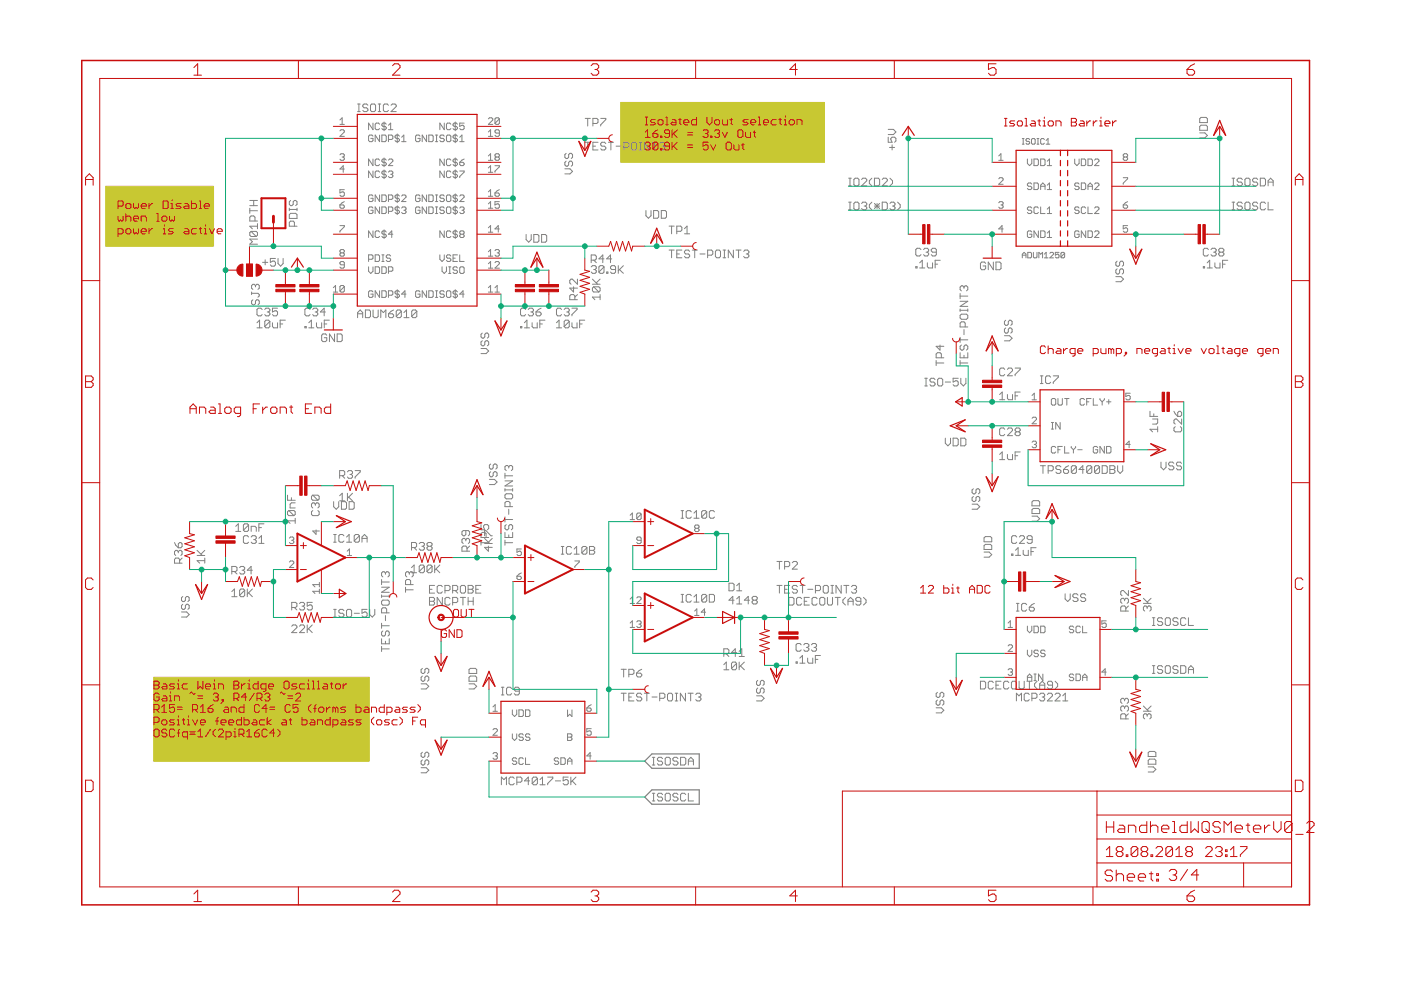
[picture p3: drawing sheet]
<svg xmlns="http://www.w3.org/2000/svg" width="297mm" height="210mm" viewBox="0 0 297 210" stroke-linecap="round" stroke-linejoin="round" font-family="sans-serif">
<g fill="#c8c832" stroke="#c8c832" stroke-width=".21">
<path d="M32.6 143.6h45.7v17.8h-45.7z"/>
<path d="M22.4 39.5h22.9v12.7h-22.9z"/>
<path d="M131.6 21.7h43.2v12.7h-43.2z"/>
</g>
<g fill="none" stroke="#808080" stroke-width=".21">
<path d="M72.1 25.4l.4-.4v1.4M72.1 27.7l.2-.2h.5l.2 .2v.3l-.9 .9h.9M72.1 26.4h.9M72.1 32.8l.2-.2h.5l.2 .2-.2 .5M72.5 33.3h.3M72.8 33.3l.2 .2-.2 .5h-.5l-.2-.2M73 35.8h-.9l.7-.7v1.4M75.8 23.7h.6M75.8 22.1h.6M76.1 22.1v1.6M78 22.3l-.3-.2h-.5l-.3 .2v.3l.3 .3h.5l.3 .2v.3l-.3 .3h-.5l-.3-.3M78.5 22.3l.3-.2h.6l.2 .2v1.1l-.2 .3h-.6l-.3-.3z"/>
<path d="M79.1 26.1v1.4l-1-1.4v1.4M79.1 28.9l-.3-.3h-.4l-.3 .3v.9l.3 .2h.4l.3-.2v-.5h-.5M79.1 33.7v1.4l-1-1.4v1.4M79.1 36.3v1.4l-1-1.4v1.4M80.2 23.7h.5M80.2 22.1h.5M80.5 22.1v1.6M80.5 26.3l-.3-.2h-.4l-.3 .2v1l.3 .2h.4l.3-.2M80.5 28.6v1.4l-1-1.4v1.4M80.5 34l-.3-.3h-.4l-.3 .3v.9l.3 .2h.4l.3-.2M80.5 36.5l-.3-.2h-.4l-.3 .2v.9l.3 .3h.4l.3-.3M81 28.6h.7l.2 .3v.9l-.2 .2h-.7z"/>
<path d="M81.4 25.9v1.8M81.4 33.5v1.8M81.4 36v1.9M81.9 26.3l-.2-.2h-.5l-.2 .2 .2 .5h.5l.2 .2-.2 .5h-.5l-.2-.2M81.9 34l-.2-.3h-.5l-.2 .3 .2 .4h.5l.2 .2-.2 .5h-.5l-.2-.2M81.9 36.5l-.2-.2h-.5l-.2 .2 .2 .5h.5l.2 .2-.2 .5h-.5l-.2-.3M82.4 29.6h.7l.2-.3v-.4l-.2-.3h-.7v1.4M82.4 27.5h.9M82.4 26.6l.4-.5v1.4M82.4 34l.2-.3h.5l.2 .3v.2l-.9 .9h.9M82.4 36.5l.2-.2h.5l.2 .2-.2 .5M82.4 22.3l-.3-.2h-.5l-.3 .2v1.1l.3 .3h.5l.3-.3"/>
<path d="M82.8 37h.3M82.9 22.3l.3-.2h.5l.3 .2v.3l-1.1 1.1h1.1M83.1 37l.2 .2-.2 .5h-.5l-.2-.3M84.2 28.4v1.9M84.7 28.9l-.2-.3h-.5l-.2 .5 .2 .2h.5l.2 .5-.2 .2h-.5l-.2-.2M85.2 30h.9M85.2 29.1l.4-.5v1.4M89 28.9l-.2-.3h-.5l-.2 .3v.9l.2 .2h.5l.2-.2v-.5h-.4M90.4 28.6v1.4l-.9-1.4v1.4M90.9 28.6h.7l.2 .3v.9l-.2 .2h-.7zM92.3 28.6h.5M92.3 30h.5"/>
<path d="M92.6 28.6v1.4M94.2 28.9l-.2-.3h-.5l-.2 .3 .2 .4h.5l.2 .3-.2 .4h-.5l-.2-.2M94.2 26.1v1.4l-.9-1.4v1.4M94.2 33.7v1.4l-.9-1.4v1.4M94.2 36.3v1.4l-.9-1.4v1.4M94.9 28.6h.5l.2 .3v.9l-.2 .2h-.5l-.2-.2v-.9zM95.6 26.3l-.2-.2h-.5l-.2 .2v1l.2 .2h.5l.2-.2M95.6 34l-.2-.3h-.5l-.2 .3v.9l.2 .2h.5l.2-.2M95.6 36.5l-.2-.2h-.5l-.2 .2v.9l.2 .3h.5l.2-.3M96.5 25.9v1.8M96.5 28.4v1.9M96.5 33.5v1.8"/>
<path d="M96.5 36v1.9M97 26.3l-.2-.2h-.5l-.2 .5 .2 .2h.5l.2 .5-.2 .2h-.5l-.2-.2M97 28.9l-.2-.3h-.5l-.2 .5 .2 .2h.5l.2 .5-.2 .2h-.5l-.2-.2M97 34l-.2-.3h-.5l-.2 .5 .2 .2h.5l.2 .5-.2 .2h-.5l-.2-.2M97 36.5l-.2-.2h-.5l-.2 .4 .2 .3h.5l.2 .4-.2 .3h-.5l-.2-.3M97.5 29.1l.4-.5v1.4M97.5 30h.9M97.5 34.4h.7l.2 .5-.2 .2h-.5l-.2-.2zM97.5 36.3h.9v.2l-.9 .9v.3M98.4 26.1h-.9v.7l.4-.2 .5 .2v.5l-.2 .2h-.5l-.2-.2M98.4 33.7l-.9 .7M103.5 25.2l.3-.2h.4l.3 .2v.2l-1 1h1"/>
<path d="M103.5 28.9h1M103.5 34h1M103.5 28l.5-.5v1.4M103.5 33.1l.5-.5v1.4M103.5 35.6l.5-.5v1.4M103.5 36.5h1M104.9 35.1h1v.3l-1 .9v.2M105.2 33.3l-.3-.2 .3-.5h.4l.3 .2-.3 .5M105.2 33.3h.4M105.2 33.3l-.3 .2 .3 .5h.4l.3-.2-.3-.5M105.9 28.2h-.7l-.3-.2 .3-.5h.4l.3 .2v1l-.3 .2h-.4l-.3-.2M105.9 25.2v.9l-.3 .3h-.4l-.3-.3"/>
<path d="M105.9 25.2l-1 .9M105.9 25.2l-.3-.2h-.4l-.3 .2v.9M119.8 35.8h1l.6 .5-.6 .6h-1M120 34.2l-.2 .2v.6l.2 .2h.3l.3-.2v-.6l.2-.2h.3l.3 .2v.6l-.3 .2M120 32.5l-.2 .3v.5l.2 .3h.3l.3-.3v-.5l.2-.3h.3l.3 .3v.5l-.3 .3M124.1 30.2h1.1M124.1 25.1h1.1M124.6 25.1v1.6M124.6 30.2v1.6M125.7 26.2h.8l.3-.3v-.5l-.3-.3h-.8v1.6M125.7 31h.6M126.8 30.2h-1.1v1.6h1.1"/>
<path d="M127.4 25.1h1v.3l-1 1.1v.2M128.4 30.4l-.2-.2h-.6l-.2 .2v.3l.2 .3h.6l.2 .3v.2l-.2 .3h-.6l-.2-.3M129 30.2h1.1M129.5 30.2v1.6M130.6 31h1.1M132.3 31.3h.8l.2-.3v-.6l-.2-.2h-.8v1.6M134.2 30.2h.5l.3 .2v1.1l-.3 .3h-.5l-.3-.3v-1.1zM135.5 30.2h.6M135.5 31.8h.6M135.8 30.2v1.6M137.7 30.2v1.6l-1.1-1.6v1.6M138.3 30.2h1"/>
<path d="M138.8 30.2v1.6M139.9 30.4l.3-.2h.5l.3 .2v.3l-.3 .3M140.4 31h.3M140.7 31l.3 .3v.2l-.3 .3h-.5l-.3-.3M179.9 39.4h.6M179.9 37.8h.6M180.2 37.8v1.6M181 38.1l.3-.3h.5l.3 .3v1l-.3 .3h-.5l-.3-.3zM182.7 38.1l.2-.3h.6l.3 .3v.2l-1.1 1.1h1.1M184.8 37.8l-.5 .5v.6l.5 .5M185.4 37.8h.8l.3 .3v1l-.3 .3h-.8zM187 38.1l.3-.3h.6l.2 .3v.2l-1.1 1.1h1.1"/>
<path d="M188.3 29.1v1.1h.8l-.2-.6v-.2l.2-.3h.6l.2 .3v.5l-.2 .3M188.3 27.4h1.1l.5 .6-.5 .5h-1.1M188.6 31.3h1.1M188.7 37.8l.5 .5v.6l-.5 .5M189.1 30.7v1.1M211.8 33.1l.4-.5v1.4M211.8 34h.9M211.8 37.9l.2-.2h.4l.3 .2v.2l-.9 1h.9M216.7 30.6h.4M216.7 29.4h.4M216.9 29.4v1.2M217.8 33.7v.9l.5 .5 .5-.5v-.9"/>
<path d="M218.3 29.6l-.2-.2h-.4l-.2 .4 .2 .2h.4l.2 .4-.2 .2h-.4l-.2-.2M218.8 39l-.3-.2h-.4l-.3 .5 .3 .2h.4l.3 .5-.3 .2h-.4l-.3-.2M218.9 29.4h.4l.2 .2v.8l-.2 .2h-.4l-.2-.2v-.8zM219.2 33.7h.7l.3 .3v.9l-.3 .2h-.7zM219.2 38.8h.7l.3 .2v1l-.3 .2h-.7zM219.9 30.6h.4M219.9 29.4h.4M220.1 29.4v1.2M220.6 33.7h.7l.3 .3v.9l-.3 .2h-.7zM220.6 39.5h1M221.4 29.6l-.2-.2h-.4l-.2 .2v.8l.2 .2h.4l.2-.2M221.8 30.6h.8"/>
<path d="M221.8 29.8l.4-.4v1.2M222 35.1h1M222 34.2l.5-.5v1.4M222 39.3l.5-.5v1.4M227.9 33.7v.9l.4 .5 .5-.5v-.9M228.8 39l-.2-.2h-.5l-.2 .5 .2 .2h.5l.2 .5-.2 .2h-.5l-.2-.2M229.3 33.7h.7l.2 .3v.9l-.2 .2h-.7zM229.3 38.8h.7l.2 .2v1l-.2 .2h-.7zM230.7 33.7h.7l.2 .3v.9l-.2 .2h-.7zM230.7 39.5h.9M232.1 34l.2-.3h.5l.2 .3v.2l-.9 .9h.9M232.1 39l.2-.2h.5l.2 .2v.3l-.9 .9h.9"/>
<path d="M238.1 37.7h1v.2l-1 .9v.3M238.4 33.3l-.3-.2 .3-.5h.4l.3 .2-.3 .5M238.4 33.3h.4M238.4 33.3l-.3 .2 .3 .5h.4l.3-.2-.3-.5M254.4 28.2h1l.6 .5-.6 .6h-1M254.4 26.8l.2-.3h1.1l.3 .3v.8h-1.6zM254.4 25.2l.2-.3h1.1l.3 .3v.8h-1.6zM261.2 39.4h.6M261.2 37.8h.6M261.5 37.8v1.6M263.4 38.1l-.3-.3h-.5l-.3 .3v.2l.3 .3h.5l.3 .3v.2l-.3 .3h-.5l-.3-.3M263.9 38.1l.3-.3h.6l.2 .3v1l-.2 .3h-.6l-.3-.3z"/>
<path d="M266.7 38.1l-.3-.3h-.5l-.3 .3v.2l.3 .3h.5l.3 .3v.2l-.3 .3h-.5l-.3-.3M267.2 37.8h.8l.3 .3v1l-.3 .3h-.8zM268.9 38.6h1M268.9 39.4v-1.1l.5-.5 .5 .5v1.1M53 44.2v1M53 44.7h1.6M53 43.6h1.6M53 42.5h1.6M53.2 49.1l-.2 .2v.6l.2 .2h1.1M53.2 49.1h1.1l.3 .2v.6l-.3 .2M53.2 49.1l1.1 1M53.8 42.5v1.1"/>
<path d="M54.1 46.9v-.8l-.3-.3h-.6l-.2 .3v.8h1.6M54.6 50.7h-1.6l.5 .5-.5 .6h1.6M54.6 47.4v1.1M54.6 48h-1.6l.5 .5M55.7 55.6h1.1M56.2 55.1v1.1M58.4 54.8h-1.1v.8l.5-.2h.3l.3 .2v.6l-.3 .2h-.5l-.3-.2M58.9 54.8v1.1l.6 .5 .5-.5v-1.1M61.3 45.5l.3-.3h1.1l.3 .3v.8h-1.7zM61.3 44.1v.6M61.3 44.4h1.7M61.6 42.5l-.3 .3v.5l.3 .3h.3l.3-.3v-.5l.2-.3h.3l.3 .3v.5l-.3 .3"/>
<path d="M62.4 48v-.9l-.2-.2h-.6l-.3 .2v.9h1.7M63 44.1v.6M72.1 43.5h.7l.2 .4-.2 .3h-.5l-.2-.3zM72.1 47.8h.9v.3l-.9 .9v.2M72.3 53.6l-.2-.2 .2-.5h.5l.2 .2-.2 .5M72.3 53.6l-.2 .2 .2 .5h.5l.2-.2-.2-.5M72.3 53.6h.5M73 40.2h-.9v.7l.7-.2 .2 .2v.5l-.2 .2h-.5l-.2-.2M73 56.2h-.7l-.2-.3 .2-.4h.5l.2 .2v.9l-.2 .3h-.5l-.2-.3M73 42.8l-.9 .7M78.1 55h.7l.3-.3v-.4l-.3-.3h-.7v1.4M78.1 56.6v.9l.5 .5 .5-.5v-.9"/>
<path d="M79.1 41.6l-.3-.3h-.4l-.3 .3v.9l.3 .2h.4l.3-.2v-.5h-.5M79.1 44.1l-.3-.2h-.4l-.3 .2v.9l.3 .3h.4l.3-.3v-.4h-.5M79.1 49v1.4l-1-1.4v1.4M79.5 56.6h.7l.3 .2v.9l-.3 .3h-.7zM79.5 54h.7l.3 .3v.9l-.3 .2h-.7zM80.5 41.3v1.4l-1-1.4v1.4M80.5 43.9v1.4l-1-1.4v1.4M80.5 49.2l-.3-.2h-.4l-.3 .2v.9l.3 .3h.4l.3-.3M81 56.6h.7l.2 .2v.9l-.2 .3h-.7zM81 41.3h.7l.2 .3v.9l-.2 .2h-.7zM81 43.9h.7l.2 .2v.9l-.2 .3h-.7zM81 54h.4"/>
<path d="M81 55.4h.4M81.2 54v1.4M81.4 48.7v1.9M81.9 49.2l-.2-.2h-.5l-.2 .2 .2 .5h.5l.2 .2-.2 .5h-.5l-.2-.3M82.4 42.3h.7l.2-.3v-.4l-.2-.3h-.7v1.4M82.4 44.8h.7l.2-.2v-.5l-.2-.2h-.7v1.4M82.4 57.5h.7l.2-.2v-.5l-.2-.2h-.7v1.4M82.8 54.3l-.2-.3h-.5l-.2 .5 .2 .2h.5l.2 .5-.2 .2h-.5l-.2-.2M83.3 49.7h-.9l.7-.7v1.4M84.2 41.1v1.9M84.2 43.6v1.9M84.7 41.6l-.2-.3h-.5l-.2 .5 .2 .2h.5l.2 .5-.2 .2h-.5l-.2-.2"/>
<path d="M84.7 44.1l-.2-.2h-.5l-.2 .4 .2 .3h.5l.2 .4-.2 .3h-.5l-.2-.3M85.2 41.6l.2-.3h.5l.2 .3v.2l-.9 .9h.9M85.2 44.1l.2-.2h.5l.2 .2-.2 .5M85.6 44.6h.3M85.9 44.6l.2 .2-.2 .5h-.5l-.2-.3M89 44.1l-.2-.2h-.5l-.2 .2v.9l.2 .3h.5l.2-.3v-.4h-.4M89 41.6l-.2-.3h-.5l-.2 .3v.9l.2 .2h.5l.2-.2v-.5h-.4M90.4 41.3v1.4l-.9-1.4v1.4M90.4 43.9v1.4l-.9-1.4v1.4M90.9 41.3h.7l.2 .3v.9l-.2 .2h-.7zM90.9 43.9h.7l.2 .2v.9l-.2 .3h-.7zM92.3 41.3h.5"/>
<path d="M92.3 42.7h.5M92.3 43.9h.5M92.3 45.3h.5M92.6 41.3v1.4M92.6 43.9v1.4M93.3 54v1l.4 .4 .5-.4v-1M93.7 56.6v.9l.5 .5 .5-.5v-.9M94.2 44.1l-.2-.2h-.5l-.2 .2 .2 .5h.5l.2 .2-.2 .5h-.5l-.2-.3M94.2 41.6l-.2-.3h-.5l-.2 .3 .2 .4h.5l.2 .3-.2 .4h-.5l-.2-.2M94.2 49v1.4l-.9-1.4v1.4M94.7 41.6l.2-.3h.5l.2 .3v.9l-.2 .2h-.5l-.2-.2zM94.9 43.9h.5l.2 .2v.9l-.2 .3h-.5l-.2-.3v-.9z"/>
<path d="M95.1 56.6h.5M95.1 58h.5M95.4 56.6v1.4M95.6 54.3l-.2-.3h-.5l-.2 .5 .2 .2h.5l.2 .5-.2 .2h-.5l-.2-.2M95.6 49.2l-.2-.2h-.5l-.2 .2v.9l.2 .3h.5l.2-.3M96.1 54.7h.4M96.5 41.1v1.9M96.5 43.6v1.9M96.5 48.7v1.9M97 56.8l-.2-.2h-.5l-.2 .4 .2 .3h.5l.2 .4-.2 .3h-.5l-.2-.3M97 44.1l-.2-.2h-.5l-.2 .4 .2 .3h.5l.2 .4-.2 .3h-.5l-.2-.3M97 41.6l-.2-.3h-.5l-.2 .5 .2 .2h.5l.2 .5-.2 .2h-.5l-.2-.2"/>
<path d="M97 49.2l-.2-.2h-.5l-.2 .4 .2 .3h.5l.2 .4-.2 .3h-.5l-.2-.3M97 54h-.9v1.4h.9M97.5 41.6l.2-.3h.5l.2 .3v.2l-.9 .9h.9M97.5 44.1l.2-.2h.5l.2 .2-.2 .5M97.5 54v1.4h.9M97.7 56.6h.5l.2 .2v.9l-.2 .3h-.5l-.2-.3v-.9zM97.7 49.7l-.2-.3 .2-.4h.5l.2 .2-.2 .5M97.7 49.7l-.2 .2 .2 .5h.5l.2-.3-.2-.4M97.7 49.7h.5M97.9 44.6h.3M98.2 44.6l.2 .2-.2 .5h-.5l-.2-.3M103.5 41.6h1"/>
<path d="M103.5 44.2h1M103.5 54.3h1M103.5 56.9h1M103.5 48.3l.5-.5v1.4M103.5 40.7l.5-.5v1.4M103.5 43.2l.5-.4v1.4M103.5 53.4l.5-.5v1.4M103.5 55.9l.5-.4v1.4M103.5 49.2h1M104.9 40.9h.7l.3 .5-.3 .2h-.4l-.3-.2zM104.9 55.7l.3-.2h.4l.3 .2v.2l-1 1h1M104.9 53.1l.3-.2h.4l.3 .2-.3 .5"/>
<path d="M105.4 53.6h.2M105.6 53.6l.3 .2-.3 .5h-.4l-.3-.2M105.9 42.8h-1v.7l.7-.3 .3 .3v.4l-.3 .3h-.4l-.3-.3M105.9 48.5h-1l.7-.7v1.4M105.9 40.2l-1 .7M111.5 49.7v1.1l.6 .6 .5-.6v-1.1M113.2 49.7h.8l.3 .3v1.1l-.3 .3h-.8zM114.8 49.7h.8l.3 .3v1.1l-.3 .3h-.8zM122.4 59.2v1.1l-1.1-1.1h-.2l-.3 .3v.5l.3 .3M125.3 56.6l.3-.3h.6l.2 .3v.3l-.2 .2M125.3 55.2h.9l.2-.3v-.6l-.2-.2h-.9v1.6M125.6 59.2l1.1 1.1"/>
<path d="M125.9 57.1h.3M125.9 55.2l.5 .5M126.2 57.1l.2 .3v.3l-.2 .3h-.6l-.3-.3M127.2 59.2l-.8 .8M128.1 56.6l-.3-.3h-.5l-.3 .3v1.1M128.1 56.6v1.1l-.3 .3h-.5l-.3-.3M128.1 56.6l-1.1 1.1M128.1 54.9h-1.1l.8-.8v1.6M128.6 57.7h.3v.3h-.3zM129.7 54.9h-1.1l.8-.8v1.6M130.5 57.1h-.8l-.3-.2v-.3l.3-.3h.6l.2 .3v1.1l-.2 .3h-.6l-.3-.3M131.1 56.3v1.7"/>
<path d="M131.3 57.1l.9 .9M132.2 56.3l-1.1 1.1M136.9 44.6v1.1l.6 .6 .5-.6v-1.1M138.6 44.6h.8l.3 .3v1.1l-.3 .3h-.8zM140.2 44.6h.8l.3 .3v1.1l-.3 .3h-.8zM141.9 53h1M141.9 47.9h1M142.4 47.9v1.7M142.4 53v1.7M143.5 49h.8l.3-.2v-.6l-.3-.3h-.8v1.7M143.5 53.8h.5M144.6 53h-1.1v1.7h1.1"/>
<path d="M145.1 48.5l.6-.6v1.7M145.1 49.6h1.1M146.2 53.3l-.3-.3h-.5l-.3 .3v.3l.3 .2h.5l.3 .3v.3l-.3 .3h-.5l-.3-.3M146.8 53h1M147.3 53v1.7M148.4 53.8h1.1M150 54.1h.9l.2-.3v-.5l-.2-.3h-.9v1.7M151.7 53.3l.3-.3h.5l.3 .3v1.1l-.3 .3h-.5l-.3-.3zM153.3 54.7h.6M153.3 53h.6M153.6 53v1.7M155.5 53v1.7l-1.1-1.7v1.7"/>
<path d="M156 53h1.1M156.6 53v1.7M157.7 53.3l.2-.3h.6l.3 .3v.3l-.3 .2M158.2 53.8h.3M158.5 53.8l.3 .3v.3l-.3 .3h-.6l-.2-.3M179.9 44.5h.6M179.9 42.9h.6M180.2 42.9v1.6M181 43.1l.3-.2h.5l.3 .2v1.1l-.3 .3h-.5l-.3-.3zM182.7 43.1l.2-.2h.6l.3 .2v.3l-.3 .3M183.2 43.7h.3M183.5 43.7l.3 .3v.2l-.3 .3h-.6l-.2-.3"/>
<path d="M184.8 42.9l-.5 .5v.6l.5 .5M185.4 43.7h1.1M185.4 43.1l1.1 1.1M185.9 43.1v1.1M186.5 43.1l-1.1 1.1M187 42.9h.9l.2 .2v1.1l-.2 .3h-.9zM188.7 43.1l.3-.2h.5l.3 .2v.3l-.3 .3M189.2 43.7h.3M189.5 43.7l.3 .3v.2l-.3 .3h-.5l-.3-.3M190.3 42.9l.6 .5v.6l-.6 .5M194.2 56.5h.2v.3h-.2zM195 56.8h1.1"/>
<path d="M195 55.7l.5-.5v1.6M195.3 52.9l-.3-.3h-.6l-.2 .3v1.1l.2 .3h.6l.3-.3M195.8 52.9l.3-.3h.5l.3 .3v.3l-.3 .3M196.3 53.5h.3M196.6 55.7v.8l.3 .3h.8v-1.1M196.6 53.5l.3 .2v.3l-.3 .3h-.5l-.3-.3M198.3 56h.5M198.5 53.5h-.8l-.3-.3v-.3l.3-.3h.5l.3 .3v1.1l-.3 .3h-.5l-.3-.3M199.3 55.2h-1v1.6M209 55.8l-.3-.2h-.5l-.3 .2v1.1l.3 .3h.5l.3-.3v-.5h-.6M210.6 55.6v1.6l-1.1-1.6v1.6M211.2 55.6h.8l.2 .2v1.1l-.2 .3h-.8z"/>
<path d="M211.8 43l.2-.2h.4l.3 .2-.3 .5M212.2 43.5h.2M212.4 43.5l.3 .2-.3 .5h-.4l-.2-.3M212.7 48.5h-.9l.6-.7v1.4M216.7 54.7v-.8l.4-.4 .4 .4v.8M216.7 54.1h.8M217.9 53.5h.6l.2 .2v.8l-.2 .2h-.6zM218.8 44.1l-.3-.2h-.4l-.3 .4 .3 .3h.4l.3 .4-.3 .3h-.4l-.3-.3M218.8 49.2l-.3-.2h-.4l-.3 .2v.9l.3 .3h.4l.3-.3v-.4h-.5M219.1 53.5v1l.2 .2h.4l.2-.2v-1M220.2 44.1l-.3-.2h-.4l-.3 .2v.9l.3 .3h.4l.3-.3M220.2 49v1.4l-1-1.4v1.4"/>
<path d="M220.3 54.7v-1.2l.3 .4 .4-.4v1.2M220.6 40.2v-.9l.5-.5 .5 .5v.9M220.6 43.9v1.4h1M220.6 49h.7l.3 .2v.9l-.3 .3h-.7zM221.4 54.7h.8M221.4 53.9l.4-.4v1.2M222 45.3h1M222 50.4h1M222 44.3l.5-.4v1.4M222 49.4l.5-.4v1.4M222 40.2h1M222.6 53.7l.2-.2h.4l.2 .2v.2l-.8 .8h.8"/>
<path d="M224.5 53.5h-.7v.6l.4-.2 .3 .2v.4l-.2 .2h-.3l-.2-.2M225.7 53.7l-.2-.2h-.4l-.2 .2v.8M225.7 53.7v.8l-.2 .2h-.4l-.2-.2M225.7 53.7l-.8 .8M228.8 44.1l-.2-.2h-.5l-.2 .4 .2 .3h.5l.2 .4-.2 .3h-.5l-.2-.3M228.8 49.2l-.2-.2h-.5l-.2 .2v.9l.2 .3h.5l.2-.3v-.4h-.5M230.2 49v1.4l-.9-1.4v1.4M230.2 44.1l-.2-.2h-.5l-.2 .2v.9l.2 .3h.5l.2-.3M230.7 43.9v1.4h.9M230.7 49h.7l.2 .2v.9l-.2 .3h-.7zM230.7 40.2v-.9l.4-.5 .5 .5v.9M232.1 44.1l.2-.2h.5l.2 .2v.2l-.9 1h.9"/>
<path d="M232.1 49.2l.2-.2h.5l.2 .2v.2l-.9 1h.9M236.6 58.7h1.1l.5 .5-.5 .5h-1.1M236.9 57l-.3 .3v.5l.3 .3h.2l.3-.3v-.5l.3-.3h.2l.3 .3v.5l-.3 .3M236.9 55.4l-.3 .2v.6l.3 .3h.2l.3-.3v-.6l.3-.2h.2l.3 .2v.6l-.3 .3M238.1 43.5h.7l.3 .4-.3 .3h-.4l-.3-.3zM239.1 47.8h-1v.7l.7-.2 .3 .2v.5l-.3 .2h-.4l-.3-.2M239.1 42.8l-1 .7M255.1 56.5h.3v.3h-.3zM255.9 56.8h1.1M255.9 55.7l.6-.5v1.6M256.2 52.9l-.3-.3h-.5l-.3 .3v1.1l.3 .3h.5l.3-.3M256.8 52.9l.2-.3h.6l.3 .3v.3l-.3 .3"/>
<path d="M257.3 53.5h.3M257.6 55.7v.8l.3 .3h.8v-1.1M257.6 53.5l.3 .2v.3l-.3 .3h-.6l-.2-.3M258.7 53.5l-.3-.3v-.3l.3-.3h.5l.3 .3v.3l-.3 .3M258.7 53.5l-.3 .2v.3l.3 .3h.5l.3-.3v-.3l-.3-.2M258.7 53.5h.5M259.2 56h.6M260.3 55.2h-1.1v1.6M261.2 44.5h.6M261.2 42.9h.6M261.5 42.9v1.6M263.4 43.1l-.3-.2h-.5l-.3 .2v.3l.3 .3h.5l.3 .3v.2l-.3 .3h-.5l-.3-.3"/>
<path d="M263.9 43.1l.3-.2h.6l.2 .2v1.1l-.2 .3h-.6l-.3-.3zM266.7 43.1l-.3-.2h-.5l-.3 .2v.3l.3 .3h.5l.3 .3v.2l-.3 .3h-.5l-.3-.3M268.3 43.1l-.3-.2h-.5l-.3 .2v1.1l.3 .3h.5l.3-.3M268.9 42.9v1.6h1M53.3 61.9v.6M53.3 62.2h1.4l.3 .3v.2l-.3 .3M53.6 63.6l-.3 .2v.6l.3 .2h.3l.3-.2v-.6l.2-.2h.3l.3 .2v.6l-.3 .2M54.2 60.6l-.3-.3h-.3l-.3 .3v.5l.3 .3M54.2 60.6l.2-.3h.3l.3 .3v.5l-.3 .3M54.2 60.6v.2M54.5 69.5h1.1M54.5 68.4l.5-.5v1.6"/>
<path d="M55.6 65.6l-.3-.3h-.5l-.3 .3v1.1l.3 .3h.5l.3-.3M56.1 65.6l.3-.3h.5l.3 .3v.3l-.3 .2M56.7 66.1h.2M56.9 66.1l.3 .3v.3l-.3 .3h-.5l-.3-.3M57.2 68.2v1l-.3 .3h-.5l-.3-.3M57.2 68.2l-.3-.3h-.5l-.3 .3v1M57.2 68.2l-1.1 1M57.8 68.4v.8l.2 .3h.8v-1.1M58.8 65.3h-1v.8l.8-.2 .2 .2v.6l-.2 .3h-.6l-.2-.3M59.4 68.7h.5M60.5 67.9h-1.1v1.6M64.6 69.2h.3v.3h-.3z"/>
<path d="M65.5 69.5h1M65.5 68.4l.5-.5v1.6M65.7 65.6l-.2-.3h-.6l-.3 .3v1.1l.3 .3h.6l.2-.3M66.3 65.6l.2-.3h.6l.3 .3v.3l-.3 .2M66.8 66.1h.3M67.1 68.4v.8l.3 .3h.8v-1.1M67.1 66.1l.3 .3v.3l-.3 .3h-.6l-.2-.3M68.7 68.7h.6M69 66.1h-1.1l.8-.8v1.7M69.3 71.1l-.3-.3h-.5l-.3 .3v1.1l.3 .2h.5l.3-.2v-.6h-.6M69.8 67.9h-1.1v1.6M70.7 61.9h.9"/>
<path d="M70.7 61l.4-.5v1.4M70.9 70.8v1.6l-1.1-1.6v1.6M71.5 70.8h.8l.3 .3v1.1l-.3 .2h-.8zM73 60.8v.9l-.2 .2h-.5l-.2-.2M73 60.8l-.2-.3h-.5l-.2 .3v.9M73 60.8l-.9 .9M75.8 67.4v-1.1l.6-.6 .5 .6v1.1M75.8 66.5h1.1M77.5 65.7h.8l.2 .3v1.1l-.2 .3h-.8zM79.1 61.9l-.3-.2h-.4l-.3 .2v.9l.3 .3h.4l.3-.3v-.4h-.5M79.1 65.7v1.4l.3 .3h.5l.3-.3v-1.4M80.5 61.7v1.4l-1-1.4v1.4"/>
<path d="M80.7 67.4v-1.7l.6 .6 .5-.6v1.7M81 61.7h.7l.2 .2v.9l-.2 .3h-.7zM82.4 62.6h.7l.2-.2v-.5l-.2-.2h-.7v1.4M82.4 66.5h.8l.3 .3v.3l-.3 .3h-.6l-.2-.3zM83.5 65.7l-.6 .3-.5 .5M84.2 61.4v1.9M84.7 61.9l-.2-.2h-.5l-.2 .4 .2 .3h.5l.2 .4-.2 .3h-.5l-.2-.3M85.1 66v1.1l-.3 .3h-.5l-.3-.3M85.1 66l-.3-.3h-.5l-.3 .3v1.1M85.1 66l-1.1 1.1M85.6 67.4h1.1M85.6 66.3l.6-.6v1.7"/>
<path d="M86.1 62.4h-.9l.7-.7v1.4M88.4 66v1.1l-.3 .3h-.6l-.2-.3M88.4 66l-.3-.3h-.6l-.2 .3v1.1M88.4 66l-1.1 1.1M89 61.9l-.2-.2h-.5l-.2 .2v.9l.2 .3h.5l.2-.3v-.4h-.4M90.4 61.7v1.4l-.9-1.4v1.4M90.9 61.7h.7l.2 .2v.9l-.2 .3h-.7zM92.3 61.7h.5M92.3 63.1h.5M92.6 61.7v1.4M94.2 61.9l-.2-.2h-.5l-.2 .2 .2 .5h.5l.2 .2-.2 .5h-.5l-.2-.3M94.9 61.7h.5l.2 .2v.9l-.2 .3h-.5l-.2-.3v-.9z"/>
<path d="M96.5 61.4v1.9M97 61.9l-.2-.2h-.5l-.2 .4 .2 .3h.5l.2 .4-.2 .3h-.5l-.2-.3M98.4 62.4h-.9l.7-.7v1.4M102 73.9h1.1l.5 .5-.5 .6h-1.1M102.3 72.2l-.3 .3v.6l.3 .2h.2l.3-.2v-.6l.3-.3h.2l.3 .3v.6l-.3 .2M102.3 70.6l-.3 .3v.5l.3 .3h.2l.3-.3v-.5l.3-.3h.2l.3 .3v.5l-.3 .3M103.5 61.9h1M103.5 61l.5-.5v1.4M104.9 61.9h1M104.9 61l.5-.5v1.4M110.4 69.2h.2v.3h-.2zM111.2 69.5h1.1"/>
<path d="M111.2 68.4l.5-.5v1.6M111.4 65.6l-.2-.3h-.6l-.2 .3v1.1l.2 .3h.6l.2-.3M112 65.6l.3-.3h.5l.3 .3v.3l-.3 .2M112.5 66.1h.3M112.8 68.4v.8l.3 .3h.8v-1.1M112.8 66.1l.3 .3v.3l-.3 .3h-.5l-.3-.3M113.6 66.1h.8l.3 .3v.3l-.3 .3h-.5l-.3-.3zM114.4 68.7h.6M114.7 65.3l-.5 .3-.6 .5M115.5 67.9h-1.1v1.6M118 69.5h1.1M118 68.4l.5-.5v1.6"/>
<path d="M119.1 65.6l-.3-.3h-.5l-.3 .3v1.1l.3 .3h.5l.3-.3M119.6 65.6l.3-.3h.5l.3 .3v.3l-.3 .2M120.2 66.1h.2M120.4 66.1l.3 .3v.3l-.3 .3h-.5l-.3-.3M120.7 68.2v1l-.3 .3h-.5l-.3-.3M120.7 68.2l-.3-.3h-.5l-.3 .3v1M120.7 68.2l-1.1 1M121.3 68.4v.8l.2 .3h.8v-1.1M121.3 65.3h1v.3l-1 1.1v.3M121.6 60.8v1.1l-.8-.8h1.6M121.9 63.5v-.8l-.3-.2h-.5l-.3 .2v.8h1.6M122.4 62.5l-.5 .5"/>
<path d="M122.9 68.7h.5M124 67.9h-1.1v1.6M125.6 60.3h1.6M125.9 60.8h1.1l.2 .3v.5l-.2 .3M125.9 60.8l-.3 .3v.5l.3 .3h1.1M125.9 60.8l1.1 1.1M127.2 63h-1.6l.5 .5M127.2 62.5v1M198.5 76.4v1.1M198.5 77h1.6M199.3 73.2v1l-.8-.8h1.6M199.6 75.9v-.8l-.3-.3h-.5l-.3 .3v.8h1.6"/>
<path d="M203.6 77h1.6M203.6 62.2v1.1M203.6 65.5v.5M203.6 66.9l.2-.3h1.1l.3 .3v.5l-.3 .3h-1.1l-.2-.3zM203.6 71.5v1.1M203.6 74.8v1.1h1.6v-1.1M203.6 76.4v1.1M203.6 72.1h1.6M203.6 65.8h1.6M203.6 63.9h1.6l-1.6 1.1h1.6M203.6 62.8h1.6M203.8 73.2l-.2 .2v.6l.2 .2h.3l.3-.2v-.6l.2-.2h.3l.3 .2v.6l-.3 .2"/>
<path d="M204.4 60.9l-.3-.3h-.3l-.2 .3v.5l.2 .3M204.4 60.9l.2-.3h.3l.3 .3v.5l-.3 .3M204.4 60.9v.3M204.4 69.9v1.1M204.4 75.3v.6M204.6 69.3v-.8l-.2-.3h-.6l-.2 .3v.8h1.6M205.2 65.5v.5M213 71.2h1l.6 .5-.6 .6h-1M213 78.3l-.2-.3h-.6l-.3 .3v1.1l.3 .3h.6l.2-.3M213.2 67.9l-.2 .3v.5l.2 .3h.3l.3-.3v-.5l.2-.3h.3l.3 .3v.5l-.3 .3M213.2 69.5l-.2 .3v.6l.2 .2h.3l.3-.2v-.6l.2-.3h.3l.3 .3v.6l-.3 .2M213.6 78.3l.2-.3h.6l.3 .3v.3l-1.1 1.1h1.1"/>
<path d="M215.2 78h1.1v.3l-1.1 1.1v.3M220.6 79.7h.5M220.9 79.7v1.6M222.8 80l-.3-.3h-.5l-.3 .3v1l.3 .3h.5l.3-.3M223.3 79.7h1.1v.3l-1.1 1v.3M75.3 99.8h1.1v.3l-1.1 1v.3M104 98.4l-.2 .2v.6l.2 .3h.3l.3-.3v-.6l.2-.2h.3l.3 .2v.6l-.3 .3M107.9 99l-.3-.3h-.3l-.2 .3v.5l.2 .3M107.9 99l.2-.3h.3l.3 .3v.5l-.3 .3M107.9 99v.2M196.1 81.8h.5M196.1 80.2h.5"/>
<path d="M196.3 80.2v1.6M198.2 80.5l-.2-.3h-.6l-.2 .3v.2l.2 .3h.6l.2 .3v.3l-.2 .2h-.6l-.2-.2M198.8 80.5l.3-.3h.5l.3 .3v1.1l-.3 .2h-.5l-.3-.2zM200.4 92.9v1.1l.6 .5 .5-.5v-1.1M200.4 81h1.1M202.1 92.9h.8l.3 .3v1.1l-.3 .2h-.8zM203.2 80.2h-1.1v.8l.5-.3h.3l.3 .3v.6l-.3 .2h-.6l-.2-.2M203.7 92.9h.8l.3 .3v1.1l-.3 .2h-.8zM203.7 80.2v1.1l.6 .5 .5-.5v-1.1M211.9 83.7l.6-.6v1.7M211.9 96.4l.6-.6v1.7M211.9 84.8h1.1"/>
<path d="M211.9 97.5h1.1M213 91l-.2-.3h-.6l-.3 .3v1.1l.3 .3h.6l.2-.3M213.6 83.7v.8l.2 .3h.9v-1.1M213.6 96.4v.8l.2 .3h.9v-1.1M213.6 91l.2-.3h.6l.3 .3v.3l-1.1 1.1h1.1M215.2 83.9h.6M215.2 96.6h.6M215.5 91.5l-.3-.2v-.3l.3-.3h.5l.3 .3v.3l-.3 .2M215.5 91.5l-.3 .3v.3l.3 .3h.5l.3-.3v-.3l-.3-.3M215.5 91.5h.5M216.3 83.1h-1.1v1.7M216.3 95.8h-1.1v1.7"/>
<path d="M218.8 84.8h1M218.8 93.8l.3-.3h.4l.3 .3-.3 .4M218.8 83.8l.5-.4v1.4M218.8 88.7l.3-.2h.4l.3 .2v.2l-1 1h1M219.3 94.2h.2M219.5 94.2l.3 .3-.3 .4h-.4l-.3-.2M220.6 98.7h1.1M220.6 81.3h.5M221.1 98.7v1.7M222.2 99.8h.8l.3-.3v-.5l-.3-.3h-.8v1.7M222.9 91h.5M222.9 89.6h.5"/>
<path d="M223.1 89.6v1.4M223.1 84.5h.5l.2 .2v1l-.2 .2h-.5l-.2-.2v-1zM223.8 94.9l-.2-.2h-.5l-.2 .2v.9l.2 .3h.5l.2-.3M224.3 84.5v1.2l.2 .2h.5l.2-.2v-1.2M224.3 95.4h.5M224.8 89.6v1.4l-1-1.4v1.4M224.9 99l-.2-.3h-.6l-.2 .3v.3l.2 .2h.6l.2 .3v.3l-.2 .3h-.6l-.2-.3M225.2 94.7h-.9v1.4M225.5 99.5h.8l.3 .3v.3l-.3 .3h-.5l-.3-.3zM225.7 94.7v1.4h1M225.7 84.5h1M226.2 84.5v1.4"/>
<path d="M226.6 98.7l-.6 .3-.5 .5M227.1 94.7v.2l.5 .5M227.6 95.4v.7M228 94.7v.2l-.4 .5M228.2 99l-.3-.3h-.5l-.3 .3v1.1M228.2 99v1.1l-.3 .3h-.5l-.3-.3M228.2 99l-1.1 1.1M228.5 95.4h.9M229.8 99.5h-1l.8-.8v1.7M229.9 84.7l-.2-.2h-.5l-.2 .2v1l.2 .2h.5l.2-.2M230.4 85.2h.5M231.3 84.5h-.9v1.4"/>
<path d="M231.5 99l-.3-.3h-.5l-.3 .3v1.1M231.5 99v1.1l-.3 .3h-.5l-.3-.3M231.5 99l-1.1 1.1M231.8 84.5v1.4h.9M232.7 94.9l-.2-.2h-.5l-.2 .2v.9l.2 .3h.5l.2-.3v-.4h-.4M233.1 99l-.2-.3h-.6l-.2 .3v1.1M233.1 99v1.1l-.2 .3h-.6l-.2-.3M233.1 99l-1 1.1M233.2 84.5v.2l.5 .5M233.7 98.7h.8l.3 .3v1.1l-.3 .3h-.8zM233.7 85.2v.7M234.1 94.7v1.4l-.9-1.4v1.4"/>
<path d="M234.1 84.5v.2l-.4 .5M234.6 94.7h.7l.2 .2v.9l-.2 .3h-.7zM234.6 85.2h.9M235.1 84.7v1M235.3 98.7h.8l.3 .3v.3l-.3 .2 .3 .3v.3l-.3 .3h-.8zM235.3 99.5h.8M237 98.7v1.1l.5 .6 .5-.6v-1.1M239.6 83.4h-.9v.7l.7-.3 .2 .3v.4l-.2 .3h-.5l-.2-.3M239.6 94.2h-.9l.7-.7v1.4M243.8 87.2v1.1h1.6M244.4 88.8h1v.9l-.2 .2h-.8M244.6 87.7v.6"/>
<path d="M245.4 91h-1.6l.6 .6M245.4 90.5v1.1M246.1 98v1.1l.6 .5 .5-.5v-1.1M248.9 98.2l-.3-.2h-.5l-.3 .2v.3l.3 .3h.5l.3 .3v.2l-.3 .3h-.5l-.3-.3M248.9 87.2l.8 1.1M249.2 90.5l-.3 .2v.6l.3 .3h1.1l.2-.3v-.6l-.2-.2M249.7 87.5l.3-.3h.3l.2 .3v.5l-.2 .3h-.6zM250.5 98.2l-.3-.2h-.5l-.3 .2v.3l.3 .3h.5l.3 .3v.2l-.3 .3h-.5l-.3-.3M250.5 88.8v1.1l-1.1-1.1h-.2l-.3 .3v.6l.3 .2M37 115l.3 .6 .5 .5M37.8 115.3l.3-.3h.3l.2 .3v.6l-.2 .2h-.6zM37.8 117l-.3-.3h-.2l-.3 .3v.5l.3 .3"/>
<path d="M37.8 117l.3-.3h.3l.2 .3v.5l-.2 .3M37.8 117v.2M38.1 119.4v-.8l-.3-.3h-.5l-.3 .3v.8h1.6M38.6 118.3l-.5 .6M41.8 117.8h1.6M41.8 116.7l1.1 1.1M43.4 118.9h-1.6l.5 .5M43.4 118.3v1.1M43.4 116.7l-.8 .8M50 111.6l.5-.5v1.6M50 112.7h1.1M52.7 111.3v1.1l-.3 .3h-.5l-.3-.3"/>
<path d="M52.7 111.3l-.3-.2h-.5l-.3 .2v1.1M52.7 113.9l-.3-.3h-.5l-.3 .3v1.1l.3 .2h.5l.3-.2M52.7 111.3l-1.1 1.1M53.3 112.7v-1.1h.8l.2 .3v.8M53.3 113.9l.2-.3h.6l.2 .3v.2l-.2 .3M53.8 114.4h.3M54.1 114.4l.2 .3v.3l-.2 .2h-.6l-.2-.2M54.9 111.9h.5M54.9 115.2h1.1M54.9 114.1l.5-.5v1.6M56 111.1h-1.1v1.6M61 105v1.1h1.6"/>
<path d="M61.2 108.2h1.1l.3 .3v.6l-.3 .2M61.2 108.2l-.2 .3v.6l.2 .2h1.1M61.2 108.2l1.1 1.1M61.4 119.2l.2-.3h.5l.2 .3v.2l-.9 .9h.9M61.4 114.1l.2-.2h.5l.2 .2-.2 .5M61.8 105.5v.6M61.8 114.6h.3M62.1 114.6l.2 .2-.2 .5h-.5l-.2-.3M62.6 110.4h-1.6l.5 .6M62.6 109.9v1.1M62.6 106.6h-.8l-.3 .3v.8h1.1M66.3 108.2l-.3 .3v.6l.3 .2h1.1l.3-.2v-.6l-.3-.3"/>
<path d="M66.3 105l-.3 .2v.6l.3 .3h1.1M66.3 105h1.1l.3 .2v.6l-.3 .3M66.3 105l1.1 1.1M66.9 106.9l-.3-.3h-.3l-.3 .3v.5l.3 .3M66.9 106.9l.2-.3h.3l.3 .3v.5l-.3 .3M66.9 106.9v.2M67 112.4v.9l-.7-.7h1.4M70.7 106.4v1l.6 .6 .5-.6v-1M70.7 115h.6M70.7 113.3h.6M71 113.3v1.7M72 105.1l.6-.5v1.6"/>
<path d="M72 106.2h1.1M72 100.9h.8l.3-.3v-.5l-.3-.3h-.8v1.6M72.4 106.4h.8l.3 .2v1.1l-.3 .3h-.8zM72.6 100.9l.5 .5M72.9 113.6l-.3-.3h-.5l-.3 .3v1.1l.3 .3h.5l.3-.3M73.5 113.9l.5-.6v1.7M73.5 115h1M73.6 117.8h.9M73.6 116.9l.5-.5v1.4M73.7 104.6v1.6M73.7 100.1l.2-.3h.6l.2 .3v.2l-.2 .3M73.9 105.4l.8 .8"/>
<path d="M74 106.4h.8l.3 .2v1.1l-.3 .3h-.8zM74.2 100.6h.3M74.5 100.6l.2 .3v.2l-.2 .3h-.6l-.2-.3M74.7 104.6l-1 1.1M76.2 113.6l-.3-.3h-.5l-.3 .3v1.1M76.2 113.6v1.1l-.3 .3h-.5l-.3-.3M76.2 113.6l-1.1 1.1M76.8 115v-1.1l.5-.6 .5 .6v1.1M76.8 114.2h1M87.2 116.1h.9l.2-.3v-.5l-.2-.3h-.9v1.6M87.8 116.1l.5 .5M88.9 115.3l.3-.3h.5l.3 .3v.2l-.3 .3"/>
<path d="M89.4 115.8h.3M89.7 115.8l.3 .3v.3l-.3 .2h-.5l-.3-.2M90.8 115.8l-.3-.3v-.2l.3-.3h.5l.3 .3v.2l-.3 .3M90.8 115.8l-.3 .3v.3l.3 .2h.5l.3-.2v-.3l-.3-.3M90.8 115.8h.5M92.2 119.8v1.6M93.2 119.8l-1 1.1M98.8 112.5v.8l-.3 .3h-.3l-.3-.3v-.5l.3-.3h1.1l.3 .3v.5l-.3 .3M98.8 114.4l-.3-.2h-.3l-.3 .2v.6l.3 .2M98.8 114.4l.2-.2h.3l.3 .2v.6l-.3 .2M98.8 114.4v.3M99 116.9v-.8l-.2-.3h-.6l-.3 .3v.8h1.7"/>
<path d="M99.6 115.8l-.6 .5M102 111.2v1.1h.8l-.3-.5v-.3l.3-.3h.5l.3 .3v.6l-.3 .2M102 114.5v1.1M102 115.1h1.6M102.7 115.2h1.7M102.7 114.2l1.1 1M102.7 113.6v-1.1h.3l1.1 1.1h.3M103.1 114v-.8l-.3-.3h-.5l-.3 .3v.8h1.6M103.5 115.8v1.1l-.8-.8h1.7M103.8 101.6h1l.6 .6-.6 .5h-1M104 100l-.2 .3v.5l.2 .3h.3l.3-.3v-.5l.2-.3h.3l.3 .3v.5l-.3 .3M104.4 114.2l-.9 .8"/>
<path d="M107.1 115.1h1.6M107.1 100.3v1.1M107.1 103.6v.5M107.1 105l.2-.3h1.1l.3 .3v.5l-.3 .3h-1.1l-.2-.3zM107.1 109.6v1.1M107.1 112.9v1.1h1.6v-1.1M107.1 114.5v1.1M107.1 110.2h1.6M107.1 103.9h1.6M107.1 102h1.6l-1.6 1h1.6M107.1 100.9h1.6M107.3 111.2l-.2 .3v.6l.2 .2h.3l.3-.2v-.6l.2-.3h.3l.3 .3v.6l-.3 .2"/>
<path d="M107.9 108v1.1M107.9 113.4v.6M108.1 107.4v-.8l-.2-.3h-.6l-.2 .3v.8h1.6M108.7 103.6v.5M110.5 116.4h-.9v.7l.7-.2 .2 .2v.5l-.2 .2h-.5l-.2-.2M119 117.5h.5M119 115.9h.5M119.3 115.9v1.6M121.2 116.1l-.3-.2h-.5l-.3 .2v1.1l.3 .3h.5l.3-.3M121.7 117.5h1.1M121.7 116.4l.6-.5v1.6M121.9 118.9h.9v.3l-.9 .9v.2"/>
<path d="M124.4 116.1v1.1l-.2 .3h-.6l-.2-.3M124.4 116.1l-.2-.2h-.6l-.2 .2v1.1M124.4 116.1l-1 1.1M125 116.7h.8M125 115.9h.8l.3 .2v.3l-.3 .3 .3 .3v.2l-.3 .3h-.8zM133.6 109.2l.5-.4v1.4M133.6 110.2h.9M135.9 114.6h-.7l-.2-.3 .2-.4h.5l.2 .2v.9l-.2 .3h-.5l-.2-.3M135.9 109l-.2-.2h-.5l-.2 .2v.9M135.9 109v.9l-.2 .3h-.5l-.2-.3M135.9 109l-.9 .9M144.4 109.9h.5"/>
<path d="M144.4 108.3h.5M144.7 108.3v1.6M146.6 108.5l-.3-.2h-.5l-.3 .2v1.1l.3 .3h.5l.3-.3M147.1 108.8l.6-.5v1.6M147.1 109.9h1.1M147.5 112l-.2 .2 .2 .5h.5l.2-.2-.2-.5M147.5 112l-.2-.2 .2-.5h.5l.2 .2-.2 .5M147.5 112h.5M149.8 108.5l-.2-.2h-.6l-.2 .2v1.1M149.8 108.5v1.1l-.2 .3h-.6l-.2-.3M149.8 108.5l-1 1.1M151.5 108.5l-.3-.2h-.5l-.3 .2v1.1l.3 .3h.5l.3-.3"/>
<path d="M164.7 119h1.1M165.2 119v1.7M168 119.3l.3-.3h.5l.3 .3v.3l-1.1 1.1h1.1M206.1 106.9h1.1l.5 .5-.5 .6h-1.1M206.4 105.3l-.3 .2v.6l.3 .2h.3l.2-.2v-.6l.3-.2h.3l.2 .2v.6l-.2 .2M206.4 103.6l-.3 .3v.5l.3 .3h.3l.2-.3v-.5l.3-.3h.3l.2 .3v.5l-.2 .3M208.6 115.7l.3-.3h1.1l.3 .3v.8h-1.7zM208.6 117.1h1.1l.6 .5-.6 .5h-1.1M208.6 114l.3-.2h1.1l.3 .2v.9h-1.7zM214.5 117.5h.3v.3h-.3zM215.3 117.8h1.1M215.3 116.7l.6-.6v1.7"/>
<path d="M215.6 113.9l-.3-.3h-.5l-.3 .3v1.1l.3 .2h.5l.3-.2M216.1 113.9l.3-.3h.5l.3 .3v.2l-1.1 1.1h1.1M216.9 116.7v.8l.3 .3h.8v-1.1M218.6 116.9h.5M218.8 109.4h1.1l.5 .6-.5 .5h-1.1M218.8 114.4h-.8l-.2-.3v-.2l.2-.3h.6l.2 .3v1.1l-.2 .2h-.6l-.2-.2M219.1 106.2h1.1l.2 .2v.9h-1.6v-.9zM219.1 107.8h1.1l.2 .3v.8h-1.6v-.8zM219.7 116.1h-1.1v1.7M38.5 129.8h1.1l.5 .5-.5 .5h-1.1M38.8 126.5l-.3 .2v.6l.3 .3h.2l.3-.3v-.6l.3-.2h.2l.3 .2v.6l-.3 .3M38.8 128.1l-.3 .3v.5l.3 .3h.2l.3-.3v-.5l.3-.3h.2l.3 .3v.5l-.3 .3"/>
<path d="M49.1 125.4l.6-.5v1.6M49.1 126.5h1.1M49.1 121.2h.9l.2-.3v-.5l-.2-.3h-.9v1.6M49.7 121.2l.5 .5M50.8 120.4l.3-.3h.5l.3 .3v.2l-.3 .3M51.3 120.9h.3M51.6 120.9l.3 .3v.3l-.3 .2h-.5l-.3-.2M51.9 125.2v1l-.3 .3h-.5l-.3-.3M51.9 125.2l-.3-.3h-.5l-.3 .3v1M51.9 125.2l-1.1 1M52.4 124.9v1.6M52.7 125.7l.8 .8"/>
<path d="M53.5 124.9l-1.1 1.1M53.5 120.9h-1.1l.8-.8v1.6M61.8 128.8h.9l.2-.3v-.5l-.2-.3h-.9v1.6M61.8 132.8l.3-.3h.6l.2 .3v.3l-1.1 1h1.1M62.4 128.8l.5 .5M63.5 128l.3-.3h.5l.3 .3v.2l-.3 .3M63.5 132.8l.3-.3h.5l.3 .3v.3l-1.1 1h1.1M64 128.5h.3M64.3 128.5l.3 .3v.3l-.3 .2h-.5l-.3-.2M65.1 132.5v1.6M65.4 133.3l.8 .8M66.2 127.7h-1.1v.8l.6-.3h.2l.3 .3v.6l-.3 .2h-.5l-.3-.2"/>
<path d="M66.2 132.5l-1.1 1.1M67.7 123.5v.9M67.7 124.9v.9M67.7 125.4h-1.4l.5 .4M67.7 124h-1.4l.5 .4M70.7 130.8h.6M70.7 129.2h.6M71 129.2v1.6M72.9 129.5l-.3-.3h-.5l-.3 .3v.3l.3 .2h.5l.3 .3v.3l-.3 .2h-.5l-.3-.2M73.7 129.2h.6l.2 .3v1.1l-.2 .2h-.6l-.2-.2v-1.1zM75.1 130h1.1M77.8 129.2h-1v.8l.8-.2 .2 .2v.6l-.2 .2h-.6l-.2-.2"/>
<path d="M78.4 129.2v1.1l.5 .5 .6-.5v-1.1M80.9 127.5l.3-.3h1.1l.2 .3v.5l-.2 .3h-1.1l-.3-.3zM80.9 137.6h1.6M80.9 122.9v1.1M80.9 126.1v.6M80.9 132.1v1.1M80.9 135.4v1.1h1.6v-1.1M80.9 137.1v1M80.9 132.7h1.6M80.9 126.4h1.6M80.9 124.5h1.6l-1.6 1.1h1.6M80.9 123.4h1.6"/>
<path d="M81.2 133.8l-.3 .2v.6l.3 .3h.2l.3-.3v-.6l.3-.2h.3l.2 .2v.6l-.2 .3M81.7 121.5l.3-.3h.3l.2 .3v.5l-.2 .3M81.7 121.5l-.3-.3h-.2l-.3 .3v.5l.3 .3M81.7 121.5v.3M81.7 130.5v1.1M81.7 136v.5M82 129.9v-.8l-.3-.2h-.5l-.3 .2v.8h1.6M82.5 126.1v.6M86 125.1h1.6M86 124.5v1.1M86.8 121.5l-.3-.3h-.2l-.3 .3v.5l.3 .3M86.8 121.5l.3-.3h.2l.3 .3v.5l-.3 .3"/>
<path d="M86.8 121.5v.3M87.1 124v-.9l-.3-.2h-.5l-.3 .2v.9h1.6M87.2 120.4l.6-.6v1.6M87.2 121.4h1.1M90 120.1v1.1l-.3 .2h-.5l-.3-.2M90 120.1l-.3-.3h-.5l-.3 .3v1.1M90 120.1l-1.1 1.1M91.1 126.7h.8l.2 .2v.3l-.2 .3 .2 .3v.2l-.2 .3h-.8zM91.1 127.5h.8M91.1 124.9h.5M91.6 120.1v1.1l-.3 .2h-.5l-.3-.2M91.6 120.1l-.3-.3h-.5l-.3 .3v1.1"/>
<path d="M91.6 120.1l-1.1 1.1M92.1 124.1h-1v1.7h1M92.4 120.6l.8 .8M93.8 124.4l-.3-.3h-.5l-.3 .3v1.1l.3 .3h.5l.3-.3M93.8 126.7v1.6l-1.1-1.6v1.6M94.3 125.2h.8l.3-.3v-.5l-.3-.3h-.8v1.7M95.4 126.9l-.3-.2h-.5l-.3 .2v1.1l.3 .3h.5l.3-.3M96 127.8h.8l.2-.3v-.6l-.2-.2h-.8v1.6M96 125.2h.8l.2-.3v-.5l-.2-.3h-.8v1.7M96.5 125.2l.5 .6M97.6 126.7h1.1M97.9 124.1h.5l.3 .3v1.1l-.3 .3h-.5l-.3-.3v-1.1z"/>
<path d="M98.1 126.7v1.6M99.3 127.5h1M99.3 124.1h.8l.2 .3v.3l-.2 .2 .2 .3v.3l-.2 .3h-.8zM99.3 126.7v1.6M99.3 124.9h.8M100.3 126.7v1.6M100.9 124.9h.5M102 124.1h-1.1v1.7h1.1M109.6 122.2h.7l.2 .4-.2 .3h-.5l-.2-.3zM110.5 121.5l-.9 .7M133.6 128h.9M133.6 133h.9"/>
<path d="M133.6 127l.5-.4v1.4M133.6 132.1l.5-.5v1.4M135 126.8l.2-.2h.5l.2 .2v.2l-.9 1h.9M135 131.9l.2-.3h.5l.2 .3-.2 .4M135.5 132.3h.2M135.7 132.3l.2 .3-.2 .4h-.5l-.2-.2M144.4 127.7h.5M144.4 126h.5M144.7 126v1.7M146.6 126.3l-.3-.3h-.5l-.3 .3v1.1l.3 .3h.5l.3-.3M147.1 126.6l.6-.6v1.7M147.1 127.7h1.1"/>
<path d="M147.3 129.6l.4-.5v1.4M147.3 130.5h.9M149.6 129.8h-.9l.7-.7v1.4M149.8 126.3l-.2-.3h-.6l-.2 .3v1.1M149.8 126.3v1.1l-.2 .3h-.6l-.2-.3M149.8 126.3l-1 1.1M150.4 126h.8l.3 .3v1.1l-.3 .3h-.8zM153.5 138.6h.8l.2-.2v-.6l-.2-.2h-.8v1.6M154 138.6l.5 .6M154.6 123.7h.8l.2 .2v1.1l-.2 .3h-.8zM155.6 127.3h-1l.8-.9v1.7M156.2 138.4h-1.1l.8-.8v1.6"/>
<path d="M156.2 127l.5-.6v1.7M156.2 124.2l.5-.5v1.6M156.2 128.1h1.1M156.2 125.3h1.1M156.7 138.1l.6-.5v1.6M156.7 139.2h1.1M158.9 127.3h-1.1l.8-.9v1.7M159.7 127.3h.6M159.7 127.3l-.2 .2v.3l.2 .3h.6l.2-.3v-.3l-.2-.2M159.7 127.3l-.2-.3v-.3l.2-.3h.6l.2 .3v.3l-.2 .3M164.7 124.1h1.1M165.2 124.1v1.7"/>
<path d="M166.3 120.1h.9l.2-.2v-.6l-.2-.3h-.9v1.7M166.3 124.9h.6M167.3 126.7h.8l.2 .2v1.1l-.2 .3h-.8zM167.4 124.1h-1.1v1.7h1.1M169.1 124.4l-.3-.3h-.5l-.3 .3v.3l.3 .2h.5l.3 .3v.3l-.3 .3h-.5l-.3-.3M169.6 139.5l.5-.5v1.6M169.6 124.1h1.1M169.9 136.7l-.3-.3h-.6l-.2 .3v1.1l.2 .3h.6l.3-.3M170 126.9l-.3-.2h-.5l-.3 .2v1.1l.3 .3h.5l.3-.3M170.2 124.1v1.7M170.4 136.7l.3-.3h.5l.3 .3v.3l-.3 .3M170.5 127.5h.6"/>
<path d="M171 137.3h.2M171.2 137.3l.3 .2v.3l-.3 .3h-.5l-.3-.3M171.2 139.5v.8l.3 .3h.8v-1.1M171.3 124.9h1M171.6 126.7h-1.1v1.6h1.1M172 136.7l.3-.3h.6l.2 .3v.3l-.2 .3M172.6 137.3h.3M172.9 139.8h.5M172.9 137.3l.2 .2v.3l-.2 .3h-.6l-.3-.3M172.9 125.2h.8l.3-.3v-.5l-.3-.3h-.8v1.7M173.2 126.9l-.2-.2h-.6l-.2 .2v1.1l.2 .3h.6l.2-.3M173.9 139h-1v1.6"/>
<path d="M174.1 126.7h.5l.3 .2v1.1l-.3 .3h-.5l-.3-.3v-1.1zM174.8 124.1h.5l.3 .3v1.1l-.3 .3h-.5l-.3-.3v-1.1zM175.4 126.7v1.3l.3 .3h.6l.2-.3v-1.3M176.2 124.1h.5M176.2 125.8h.5M176.4 124.1v1.7M177.1 126.7h1.1M177.6 126.7v1.6M178.4 124.1v1.7l-1.2-1.7v1.7M178.9 124.1h1.1M179.3 126.7l-.6 .5v.6l.6 .5M179.4 124.1v1.7"/>
<path d="M179.8 127.5h1.1M179.8 128.3v-1.1l.5-.5 .6 .5v1.1M180.5 124.4l.3-.3h.6l.2 .3v.3l-.2 .2M181.1 124.9h.3M181.4 124.9l.2 .3v.3l-.2 .3h-.6l-.3-.3M182.5 127.5h-.8l-.3-.3v-.3l.3-.2h.5l.3 .2v1.1l-.3 .3h-.5l-.3-.3M183.1 126.7l.5 .5v.6l-.5 .5M213.7 136.9l.3-.2h.4l.3 .2v.3l-1 .9h1M213.7 132.1l.5-.5v1.4M213.7 133h1M215.5 127.9h.5M215.5 129.6h.5"/>
<path d="M215.8 127.9v1.7M217.7 128.2l-.3-.3h-.5l-.3 .3v1.1l.3 .3h.5l.3-.3M217.8 132.8v.9l.5 .5 .5-.5v-.9M217.8 137.8v1l.5 .4 .5-.4v-1M218.2 128.8h.9l.2 .2v.3l-.2 .3h-.6l-.3-.3zM219.2 132.8h.7l.3 .2v.9l-.3 .3h-.7zM219.3 127.9l-1.1 .9M220.2 138.1l-.3-.3h-.4l-.3 .5 .3 .2h.4l.3 .5-.3 .2h-.4l-.3-.2M220.6 132.8h.7l.3 .2v.9l-.3 .3h-.7zM221.6 138.1l-.3-.3h-.4l-.3 .5 .3 .2h.4l.3 .5-.3 .2h-.4l-.3-.2M225.8 125.9v1.1l.6 .5 .5-.5v-1.1M227.6 133l-.2-.2h-.5l-.2 .4 .2 .3h.5l.2 .4-.2 .3h-.5l-.2-.3"/>
<path d="M228.6 126.2l-.3-.3h-.6l-.2 .3v.2l.2 .3h.6l.3 .3v.3l-.3 .2h-.6l-.2-.2M229.1 133l-.3-.2h-.4l-.3 .2v.9l.3 .3h.4l.3-.3M229.5 132.8v1.4h1M230.2 126.2l-.3-.3h-.5l-.3 .3v.2l.3 .3h.5l.3 .3v.3l-.3 .2h-.5l-.3-.2M234.5 131.6h-.9v.7l.5-.2 .4 .2v.5l-.2 .2h-.5l-.2-.2M238.4 127.1l-.2-.2h-.3l-.3 .2v.6l.3 .2M238.4 127.1l.3-.2h.3l.2 .2v.6l-.2 .2M238.4 127.1v.3M238.7 129.6v-.8l-.3-.3h-.5l-.3 .3v.8h1.6M239.2 125.2v1.1l-1-1.1h-.3l-.3 .3v.5l.3 .3M239.2 128.5l-.5 .5M242.4 127.9h1.7"/>
<path d="M242.4 126.9l1.1 1M243.2 128.8l-.2-.3h-.3l-.3 .3v.5l.3 .3M243.2 128.8l.3-.3h.3l.3 .3v.5l-.3 .3M243.2 128.8v.2M244.1 126.9l-.9 .8M244.3 132.6h.6M244.3 131h.6M244.6 131v1.6M246.5 131.3l-.3-.3h-.5l-.3 .3v.2l.3 .3h.5l.3 .3v.2l-.3 .3h-.5l-.3-.3M247.3 131h.6l.2 .3v1l-.2 .3h-.6l-.2-.3v-1zM249.8 131.3l-.3-.3h-.5l-.3 .3v.2l.3 .3h.5l.3 .3v.2l-.3 .3h-.5l-.3-.3M251.4 131.3l-.3-.3h-.5l-.3 .3v1l.3 .3h.5l.3-.3"/>
<path d="M252 131v1.6h1M89.3 145h1.1l.5 .5-.5 .6h-1.1M89.6 143.3l-.3 .3v.6l.3 .2h.2l.3-.2v-.6l.3-.3h.2l.3 .3v.6l-.3 .2M89.6 141.7l-.3 .3v.5l.3 .3h.2l.3-.3v-.5l.3-.3h.2l.3 .3v.5l-.3 .3M89.6 159.5l-.3 .3v.5l.3 .3h.2l.3-.3v-.5l.3-.3h.2l.3 .3v.5l-.3 .3M99.4 145h1.1l.6 .5-.6 .6h-1.1M99.4 143.6l.3-.3h1.1l.3 .3v.8h-1.7zM99.4 142l.3-.3h1.1l.3 .3v.8h-1.7zM104.5 150.8h1M104.5 149.9l.5-.5v1.4M104.5 154.7l.3-.2h.4l.3 .2v.3l-1 .9h1M104.5 159.8l.3-.2h.4l.3 .2-.3 .5"/>
<path d="M106.3 147.3h.5M106.3 145.7h.5M106.6 145.7v1.6M108.5 146l-.3-.3h-.5l-.3 .3v1.1l.3 .2h.5l.3-.2M108.6 150.5v.9l.5 .5 .5-.5v-.9M108.6 155.6v.9l.5 .5 .5-.5v-.9M110 150.5h.7l.3 .2v1l-.3 .2h-.7zM110.1 146.5h-.8l-.3-.2v-.3l.3-.3h.5l.3 .3v1.1l-.3 .2h-.5l-.3-.2M111 155.8l-.3-.2h-.4l-.3 .2 .3 .5h.4l.3 .2-.3 .5h-.4l-.3-.2M111.4 150.5h.7l.3 .2v1l-.3 .2h-.7zM112.4 155.8l-.3-.2h-.4l-.3 .2 .3 .5h.4l.3 .2-.3 .5h-.4l-.3-.2M120.3 150.5v1.4l.5-.5 .5 .5v-1.4"/>
<path d="M120.3 155.6h.7l.3 .2-.3 .5 .3 .5-.3 .2h-.7zM120.3 156.3h.7M124.4 150.1h.7l.2 .5-.2 .2h-.4l-.3-.2zM125.3 154.5h-.9v.7l.5-.2 .4 .2v.5l-.2 .2h-.4l-.3-.2M125.3 149.4l-.9 .7M131.7 147h1.1M131.7 141.9h1.1M132.2 141.9v1.6M132.2 147v1.6M133.3 147.8h.6M133.3 143h.9l.2-.3v-.5l-.2-.3h-.9v1.6M134.4 147h-1.1v1.6h1.1"/>
<path d="M135 142.7h.8l.3 .3v.3l-.3 .2h-.6l-.2-.2zM136.1 147.3l-.3-.3h-.6l-.2 .3v.2l.2 .3h.6l.3 .3v.2l-.3 .3h-.6l-.2-.3M136.1 141.9l-.6 .3-.5 .5M136.6 147h1.1M137.1 147v1.6M138.2 147.8h1.1M139.9 148.1h.8l.3-.3v-.5l-.3-.3h-.8v1.6M141.8 147h.5l.3 .3v1l-.3 .3h-.5l-.3-.3v-1zM143.2 147h.5M143.2 148.6h.5M143.4 147v1.6M145.3 147v1.6l-1-1.6v1.6"/>
<path d="M145.9 147h1.1M146.4 147v1.6M147.5 147.3l.3-.3h.5l.3 .3v.2l-.3 .3M148.1 147.8h.2M148.3 147.8l.3 .3v.2l-.3 .3h-.5l-.3-.3M153.5 140.9l.5-.5v1.6M153.5 142h1M156.2 140.7v1l-.3 .3h-.5l-.3-.3M156.2 140.7l-.3-.3h-.5l-.3 .3v1M156.2 140.7l-1.1 1M156.7 140.4v1.6M157 141.2l.8 .8"/>
<path d="M157.8 140.4l-1.1 1.1M160.4 147.5h1.1l.5 .6-.5 .5h-1.1M160.7 145.9l-.3 .3v.5l.3 .3h.2l.3-.3v-.5l.3-.3h.3l.2 .3v.5l-.2 .3M160.7 144.3l-.3 .2v.6l.3 .2h.2l.3-.2v-.6l.3-.2h.3l.2 .2v.6l-.2 .2M168.8 140.3h.2v.3h-.2zM169.6 140.6h1.1M198.5 150.1h1.1l.5 .5-.5 .6h-1.1M198.8 148.4l-.3 .3v.5l.3 .3h.2l.3-.3v-.5l.3-.3h.2l.3 .3v.5l-.3 .3M198.8 146.8l-.3 .3v.5l.3 .3h.2l.3-.3v-.5l.3-.3h.2l.3 .3v.5l-.3 .3M207.9 144.4h.8l.3 .3v1.1l-.3 .3h-.8zM210.6 144.7l-.3-.3h-.5l-.3 .3v1.1l.3 .3h.5l.3-.3M211.2 145.3h.5"/>
<path d="M212.2 144.4h-1v1.7h1M213.7 142l.3-.2h.4l.3 .2-.3 .5M213.9 144.7l-.3-.3h-.5l-.3 .3v1.1l.3 .3h.5l.3-.3M214.2 142.5h.2M214.4 142.5l.3 .2-.3 .5h-.4l-.3-.2M214.7 144.4h.5l.3 .3v1.1l-.3 .3h-.5l-.3-.3v-1.1zM215.5 148.6v-1.6l.5 .5 .6-.5v1.6M216.1 144.4v1.4l.2 .3h.6l.2-.3v-1.4M217.7 144.4h1.1M217.8 144.3v-.9l.5-.5 .5 .5v.9M217.8 143.6h1M218.2 147.3l-.2-.3h-.6l-.3 .3v1l.3 .3h.6l.2-.3"/>
<path d="M218.2 144.4v1.7M218.8 148.1h.8l.3-.3v-.5l-.3-.3h-.8v1.6M219.2 142.9h.5M219.2 144.3h.5M219.5 142.9v1.4M219.9 144.4l-.5 .6v.5l.5 .6M220.4 147.3l.3-.3h.5l.3 .3v.2l-.3 .3M220.4 146.1v-1.1l.6-.6 .5 .6v1.1M220.4 145.3h1.1M221 147.8h.2M221.1 142.9v1.4l-.9-1.4v1.4M221.2 147.8l.3 .3v.2l-.3 .3h-.5l-.3-.3"/>
<path d="M222.1 147.3l.2-.3h.6l.2 .3v.2l-1 1.1h1M223.2 145.3h-.9l-.2-.3v-.3l.2-.3h.6l.3 .3v1.1l-.3 .3h-.6l-.2-.3M223.7 147.3l.3-.3h.5l.3 .3v.2l-1.1 1.1h1.1M223.7 144.4l.5 .6v.5l-.5 .6M225.3 148.6h1.1M225.3 147.5l.6-.5v1.6M227.6 143.2l-.2-.3h-.5l-.2 .5 .2 .2h.5l.2 .5-.2 .2h-.5l-.2-.2M228.1 142.9h.7l.3 .3v.9l-.3 .2h-.7zM229.5 143.6h1M229.5 144.3v-.9l.5-.5 .5 .5v.9M234.5 142.5h-.9l.7-.7v1.4M238.4 148.3l-.2-.2h-.3l-.3 .2v.6l.3 .2"/>
<path d="M238.4 148.3l.3-.2h.3l.2 .2v.6l-.2 .2M238.4 150l-.2-.3h-.3l-.3 .3v.5l.3 .3M238.4 148.3v.3M238.4 150v.2M238.4 150l.3-.3h.3l.2 .3v.5l-.2 .3M238.7 152.4v-.8l-.3-.3h-.5l-.3 .3v.8h1.6M239.2 151.3l-.5 .6M242.4 150.8h1.7M242.4 149.7l1.1 1.1M243.2 151.6l-.2-.3h-.3l-.3 .3v.5l.3 .3M243.2 151.6v.3M243.2 151.6l.3-.3h.3l.3 .3v.5l-.3 .3"/>
<path d="M243.4 159.6l.3-.3h1.1l.3 .3v.8h-1.7zM244.1 149.7l-.9 .8M244.3 142.8h.6M244.3 141.1h.6M244.6 141.1v1.7M246.5 141.4l-.3-.3h-.5l-.3 .3v.3l.3 .3h.5l.3 .2v.3l-.3 .3h-.5l-.3-.3M247.3 141.1h.6l.2 .3v1.1l-.2 .3h-.6l-.2-.3v-1.1zM249.8 141.4l-.3-.3h-.5l-.3 .3v.3l.3 .3h.5l.3 .2v.3l-.3 .3h-.5l-.3-.3M250.3 141.1h.8l.3 .3v1.1l-.3 .3h-.8zM252 142h1M252 142.8v-1.1l.5-.6 .5 .6v1.1M89.3 162.8h1.1l.5 .5-.5 .6h-1.1"/>
<path d="M89.6 161.1l-.3 .3v.5l.3 .3h.2l.3-.3v-.5l.3-.3h.2l.3 .3v.5l-.3 .3M105 160.3h.2M105.2 160.3l.3 .2-.3 .5h-.4l-.3-.3M106.3 166.4v-1.6l.5 .5 .6-.5v1.6M109 165l-.2-.2h-.6l-.3 .2v1.1l.3 .3h.6l.2-.3M109.6 160.9l-.3-.2h-.4l-.3 .2 .3 .5h.4l.3 .2-.3 .5h-.4l-.3-.3M109.6 165.8h.8l.3-.2v-.6l-.3-.2h-.8v1.6M111 160.9l-.3-.2h-.4l-.3 .2v.9l.3 .3h.4l.3-.3M111.4 160.7v1.4h1M112.3 165.6h-1.1l.8-.8v1.6M113.9 165l-.2-.2h-.6l-.3 .2v1.1M113.9 165v1.1l-.2 .3h-.6l-.3-.3"/>
<path d="M113.9 165l-1.1 1.1M114.5 166.4h1.1M114.5 165.3l.5-.5v1.6M116.1 164.8h1.1v.2l-1.1 1.1v.3M117.8 165.6h1.1M118.4 160.9l-.2-.2h-.4l-.3 .2 .3 .5h.4l.2 .2-.2 .5h-.4l-.3-.3M118.9 160.7h.7l.2 .2v.9l-.2 .3h-.7zM120.3 162.1v-1l.5-.4 .5 .4v1M120.3 161.4h1M120.5 164.8h-1.1v.8l.8-.3 .3 .3v.5l-.3 .3h-.5l-.3-.3M121 164.8v1.6M121.3 165.6l.8 .8"/>
<path d="M122.1 164.8l-1.1 1M125.3 160.3h-.9l.7-.7v1.4M138.3 162.2h.5M138.3 160.6h.5M138.3 169.8h.5M138.3 168.2h.5M138.6 160.6v1.6M138.6 168.2v1.6M140.5 160.8l-.3-.2h-.5l-.3 .2v.3l.3 .3h.5l.3 .2v.3l-.3 .3h-.5l-.3-.3M140.5 168.5l-.3-.3h-.5l-.3 .3v.2l.3 .3h.5l.3 .3v.2l-.3 .3h-.5l-.3-.3M141.3 168.2h.5l.3 .3v1l-.3 .3h-.5l-.3-.3v-1zM141.3 160.6h.5l.3 .2v1.1l-.3 .3h-.5l-.3-.3v-1.1z"/>
<path d="M143.7 160.8l-.2-.2h-.6l-.2 .2v.3l.2 .3h.6l.2 .2v.3l-.2 .3h-.6l-.2-.3M143.7 168.5l-.2-.3h-.6l-.2 .3v.2l.2 .3h.6l.2 .3v.2l-.2 .3h-.6l-.2-.3M144.3 160.6h.8l.3 .2v1.1l-.3 .3h-.8zM145.4 168.5l-.3-.3h-.5l-.3 .3v1l.3 .3h.5l.3-.3M145.9 161.4h1.1M145.9 162.2v-1.1l.6-.5 .5 .5v1.1M145.9 168.2v1.6h1.1M243.4 162.6h1.1l.6 .5-.6 .6h-1.1M243.4 161.2l.3-.2h1.1l.3 .2v.8h-1.7z"/>
</g>
<path d="M136.7 161.4l1.5-1.5h10.1v3h-10.1zM136.7 169l1.5-1.5h10.1v3h-10.1z" fill="none" stroke="#808080" stroke-width=".25"/>
<g fill="none" stroke="#c90d0c" stroke-width=".21">
<path d="M21.1 16.6h252.7v171.4h-252.7zM41.1 14.3l.8-.8v2.4M41.1 15.9h1.6M63.3 12.8v3.8M83.2 13.9l.4-.4h.8l.4 .4v.4l-1.6 1.6h1.6M105.4 12.8v3.8M125.3 13.9l.4-.4h.8l.4 .4v.4l-.4 .4M126.1 14.7h.4M126.5 14.7l.4 .4v.4l-.4 .4h-.8l-.4-.4M147.5 12.8v3.8M169.1 14.7h-1.7l1.3-1.2v2.4M189.6 12.8v3.8"/>
<path d="M211.2 13.5h-1.6v1.2l.8-.4h.4l.4 .4v.8l-.4 .4h-.8l-.4-.4M231.7 12.8v3.8M251.7 14.7h1.2l.4 .4v.4l-.4 .4h-.8l-.4-.4zM253.3 13.5l-.8 .4-.8 .8M18.1 39.3v-1.6l.8-.8 .8 .8v1.6M18.1 38.1h1.6M70.7 26.8h5.1M70.7 29.3h5.1M70.7 34.4h5.1M70.7 37h5.1M101.1 26.8h5.1M101.1 29.3h5.1"/>
<path d="M101.1 34.4h5.1M101.1 37h5.1M124 29.3v2.6M126.5 29.3h2.6M129.8 28.6a.76 .76 0 0 0-.7 .7 .76 .76 0 0 0 .7 .8M136.8 26.5h.5M136.8 24.8h.5M136.8 28l.5-.5v1.6M136.8 29.1h1.1M136.8 30.4l.3-.2h.5l.3 .2v.3l-.3 .3M137.1 24.8v1.7M137.3 31h.3"/>
<path d="M137.6 31l.3 .3v.2l-.3 .3h-.5l-.3-.3M138.4 28.3h.8l.3 .3v.3l-.3 .2h-.5l-.3-.2zM139 25.4h-.9l-.2 .3 .2 .2h.6l.3 .3-.3 .3h-.8M139.5 30.4v1.1l-.3 .3h-.5l-.3-.3M139.5 27.5l-.5 .3-.6 .5M139.5 30.4l-.3-.2h-.5l-.3 .2v1.1M139.5 30.4l-1.1 1.1M139.8 25.4h.5l.3 .3v.5l-.3 .3h-.5l-.3-.3v-.5zM140 28.9h.3v.2h-.3zM140 31.5h.3v.3h-.3zM141.1 26.5h.6M141.1 24.8h.3v1.7"/>
<path d="M141.9 28.3h-.8l-.2-.3v-.2l.2-.3h.6l.2 .3v1.1l-.2 .2h-.6l-.2-.2M141.9 31h-.8l-.2-.3v-.3l.2-.2h.6l.2 .2v1.1l-.2 .3h-.6l-.2-.3M142.5 25.4h.5l.3 .3v.8h-.8l-.3-.3 .3-.3h.8M142.5 27.5v1.6M142.5 30.2v1.6M142.8 28.3l.8 .8M142.8 31l.8 .8M143.6 27.5l-1.1 1.1M143.6 30.2l-1.1 1.1M143.9 25.4h.5M144.1 25.1v1.1l.3 .3M144.9 25.9h1.1v-.2l-.2-.3h-.6l-.3 .3v.5l.3 .3h.6"/>
<path d="M145.8 28.6h1.1M145.8 28h1.1M145.8 31.3h1.1M145.8 30.7h1.1M147.7 24.8v1.7h-.8l-.3-.3v-.5l.3-.3h.8M149.1 27.8l.2-.3h.6l.2 .3v.2l-.2 .3M149.6 28.3h.3M149.9 24.8v1.1l.5 .6 .6-.6v-1.1M149.9 28.3l.2 .3v.3l-.2 .2h-.6l-.2-.2M150.1 30.2h-1v.8l.5-.3h.3l.2 .3v.5l-.2 .3h-.6l-.2-.3M150.7 28.9h.3v.2h-.3zM150.7 30.7l.5 1.1 .6-1.1"/>
<path d="M151.5 25.7l.3-.3h.5l.3 .3v.5l-.3 .3h-.5l-.3-.3zM151.5 27.8l.3-.3h.5l.3 .3v.2l-.3 .3M152 28.3h.3M152.3 28.3l.3 .3v.3l-.3 .2h-.5l-.3-.2M153.1 25.4v.8l.3 .3h.8v-1.1M153.1 28l.6 1.1 .5-1.1M154.2 30.2h.6l.2 .2v1.1l-.2 .3h-.6l-.2-.3v-1.1zM154.8 25.4h.5M155 25.1v1.1l.3 .3M155.6 30.7v.8l.3 .3h.8v-1.1M156.4 27.8l.3-.3h.5l.3 .3v1.1l-.3 .2h-.5l-.3-.2zM157.2 30.7h.6"/>
<path d="M157.5 30.4v1.1l.3 .3M158.1 28v.9l.2 .2h.8v-1.1M158.6 25.4h-.8l-.3 .3 .3 .2h.5l.3 .3-.3 .3h-.8M159.2 25.9h1v-.2l-.2-.3h-.6l-.2 .3v.5l.2 .3h.6M159.7 28h.5M160 27.8v1.1l.2 .2M160.8 26.5h.5M160.8 24.8h.3v1.7M161.9 25.9h1.1v-.2l-.3-.3h-.6l-.2 .3v.5l.2 .3h.6M164.6 25.4h-.8l-.3 .3v.5l.3 .3h.8M165.1 25.4h.6M165.4 25.1v1.1l.3 .3"/>
<path d="M166.2 26.5h.6M166.2 25.4h.3v1.1M166.5 24.6v.2M167.6 25.4h.5l.3 .3v.5l-.3 .3h-.5l-.3-.3v-.5zM169 26.5v-1.1h.8l.3 .3v.8M192.6 26.8v2.5M210.4 34.4h5M210.4 39.5h5M213 26.7h.5M213 25.1h.5M213.2 25.1v1.6M215.1 25.6h-.8l-.2 .3 .2 .3h.6l.2 .3-.2 .2h-.8"/>
<path d="M215.7 25.9l.3-.3h.5l.3 .3v.6l-.3 .2h-.5l-.3-.2zM217.3 26.7h.6M217.3 25.1h.3v1.6M218.7 25.6h.5l.3 .3v.8h-.8l-.3-.2 .3-.3h.8M220 25.6h.6M220.3 25.4v1.1l.3 .2M221.1 26.7h.6M221.1 25.6h.3v1.1M221.4 24.8v.3M222.5 25.6h.6l.2 .3v.6l-.2 .2h-.6l-.3-.2v-.6zM223.9 26.7v-1.1h.8l.3 .3v.8M227.1 25.9h.9"/>
<path d="M227.1 25.1h.9l.2 .3v.2l-.2 .3 .2 .3v.3l-.2 .2h-.9zM229.1 25.6h.5l.3 .3v.8h-.8l-.3-.2 .3-.3h.8M230.4 25.6v1.1M231.2 25.6h-.2l-.6 .6M231.8 25.6v1.1M232.6 25.6h-.3l-.5 .6M233.2 26.7h.5M233.2 25.6h.2v1.1M233.4 24.8v.3M234.3 26.2h1v-.3l-.2-.3h-.6l-.2 .3v.6l.2 .2h.6M235.7 34.4h5.1M235.7 39.5h5.1"/>
<path d="M235.9 25.6v1.1M236.7 25.6h-.3l-.5 .6M258.6 26.8v2.5M274.6 38.1h1.6M274.6 39.3v-1.6l.8-.8 .8 .8v1.6M17.3 59.5h3.8M25 43.7h.8l.3-.3v-.5l-.3-.3h-.8v1.6M25 45.8v.8l.3 .3 .3-.3 .2 .3 .3-.3v-.8M25 49.6h.8l.3-.3v-.5l-.3-.3h-.8v1.6M26.7 43.4l.2-.2h.6l.2 .2v.6l-.2 .2h-.6l-.2-.2zM26.7 46.1l.2-.3h.6l.2 .3v.8M26.7 48.8l.2-.3h.6l.2 .3v.5l-.2 .3h-.6l-.2-.3z"/>
<path d="M26.7 45.3v1.6M28.3 43.2v.8l.3 .2 .3-.2 .2 .2 .3-.2v-.8M28.3 46.4h1.1v-.3l-.3-.3h-.5l-.3 .3v.5l.3 .3h.5M28.3 48.5v.8l.3 .3 .3-.3 .2 .3 .3-.3v-.8M30 43.7h1v-.3l-.2-.2h-.6l-.2 .2v.6l.2 .2h.6M30 46.9v-1.1h.8l.2 .3v.8M30 49h1v-.2l-.2-.3h-.6l-.2 .3v.5l.2 .3h.6M31.6 43.2v1M31.6 48.5v1.1M32.4 43.2h-.3l-.5 .5M32.4 48.5h-.3l-.5 .5M33.2 46.9h.6"/>
<path d="M33.2 45.3h.3v1.6M34.6 48.5h.2v1.1M34.6 45.8h.5l.3 .3v.5l-.3 .3h-.5l-.3-.3v-.5zM34.6 42.6h.8l.3 .3v1.1l-.3 .2h-.8zM34.6 49.6h.5M34.8 47.7v.2M35.9 45.8v.8l.3 .3 .3-.3 .3 .3 .2-.3v-.8M36.2 44.2h.6M36.2 43.2h.3v1M36.5 42.4v.2M36.7 48.5h-.8l-.2 .3 .2 .2h.6l.2 .3-.2 .3h-.8M38.4 43.2h-.8l-.3 .2 .3 .3h.5l.3 .3-.3 .2h-.8"/>
<path d="M39.2 43.2h.6l.2 .2v.8h-.8l-.3-.2 .3-.3h.8M39.2 48.5h.6l.2 .3v.8h-.8l-.3-.3 .3-.3h.8M40.6 42.6v1.6h.8l.3-.2v-.6l-.3-.2h-.8M41.7 48.5h-.8l-.3 .3v.5l.3 .3h.8M42.2 42.6h.3v1.6M42.2 44.2h.6M42.2 48.5h.6M42.5 48.2v1.1l.3 .3M43.3 48.5h.3v1.1M43.3 43.7h1.1v-.3l-.3-.2h-.5l-.3 .2v.6l.3 .2h.5M43.3 49.6h.6M43.6 47.7v.2"/>
<path d="M44.4 48.5l.5 1.1 .6-1.1M46 49h1.1v-.2l-.3-.3h-.5l-.3 .3v.5l.3 .3h.5M47.8 57.3h2.6M52.3 56h1.2v2.5h-1.2zM52.9 52.2v3.8M55.4 57.3h2.6M58 47.1v5.1M60.5 57.3v3M63.1 54.7v2.6M65.6 57.3v3M70.7 42h5.1M70.7 44.6h5.1"/>
<path d="M70.7 49.7h5.1M70.7 54.7h5.1M70.7 57.3h5.1M101.1 42h5.1M101.1 44.6h5.1M101.1 49.7h5.1M101.1 54.7h5.1M101.1 57.3h5.1M111.3 57.3v3M113.8 54.7v2.6M116.4 57.3v3M124 54.7v2.6l1 .2-2 .7 2 .6-2 .6 2 .7-2 .6 2 .6-2 .7 1 .4v2.5"/>
<path d="M126.5 52.2h2.6l.4-1 .6 2 .6-2 .7 2 .6-2 .6 2 .7-2 .6 2 .3-1h2.5M139.2 49.7v2.5M144.3 52.2h2.6M147.6 51.4a.76 .76 0 0 0-.7 .8 .76 .76 0 0 0 .7 .8M192.6 49.7h3M197.1 49.7h3.1M210.4 52.2v2.5M210.4 44.6h5M210.4 49.7h5M235.7 44.6h5.1M235.7 49.7h5.1M240.8 52.2v2.5"/>
<path d="M251 49.7h3M255.5 49.7h3.1M273.8 59.5h3.8M18.1 79.7h1.2l.4 .4v.4l-.4 .4 .4 .4v.4l-.4 .4h-1.2zM60.5 61.8v3.1M65.6 61.8v3.1M70.7 62.4h5.1M70.7 67.4v2.6M101.1 62.4h5.1M106.2 67.4v2.6M111.3 61.8v3.1M116.4 61.8v3.1"/>
<path d="M202 71.7a.76 .76 0 0 0 .7 .8 .76 .76 0 0 0 .8-.8M202.7 72.5v2.5M210.4 72.5v2.5M210.4 77.6v3M221.7 73.6l-.3-.3h-.5l-.3 .3v1.1l.3 .3h.5l.3-.3M222.2 73.3v1.7M222.2 74.1l.3-.2h.5l.3 .2v.9M224.1 73.9h.6l.2 .2v.9h-.8l-.2-.3 .2-.3h.8M225.5 73.9v1.1M226.3 73.9h-.3l-.5 .5M227.9 75h-.8l-.2-.3v-.6l.2-.2h.8v1.3l-.2 .3h-.3M228.5 74.4h1.1v-.3l-.3-.2h-.5l-.3 .2v.6l.3 .3h.5"/>
<path d="M231.8 75h.8l.3-.3v-.6l-.3-.2h-.8v1.6M233.4 73.9v.8l.3 .3h.8v-1.1M235.6 74.1l-.3-.2h-.3v1.1M235.6 74.1v.9M235.6 74.1l.3-.2 .2 .2v.9M236.7 75h.8l.3-.3v-.6l-.3-.2h-.8v1.6M238.6 74.7h.3v.3h-.3zM238.9 75l-.6 .5M241 75v-1.1h.9l.2 .2v.9M242.7 74.4h1.1v-.3l-.3-.2h-.5l-.3 .2v.6l.3 .3h.5M245.4 75h-.8l-.3-.3v-.6l.3-.2h.8v1.3l-.3 .3h-.2M246.2 73.9h.6l.2 .2v.9h-.8l-.2-.3 .2-.3h.8"/>
<path d="M247.6 73.9h.5M247.9 73.6v1.1l.2 .3M248.7 75h.5M248.7 73.9h.3v1.1M249 73.1v.2M249.8 73.9l.5 1.1 .6-1.1M251.4 74.4h1.1v-.3l-.3-.2h-.5l-.3 .2v.6l.3 .3h.5M254.7 73.9l.5 1.1 .6-1.1M256.3 74.1l.3-.2h.5l.3 .2v.6l-.3 .3h-.5l-.3-.3zM258 73.3h.2v1.7M258 75h.5M259.1 73.9h.5"/>
<path d="M259.3 73.6v1.1l.3 .3M260.4 73.9h.6l.2 .2v.9h-.8l-.3-.3 .3-.3h.8M262.9 75h-.9l-.2-.3v-.6l.2-.2h.9v1.3l-.3 .3h-.3M263.4 74.4h1.1v-.3l-.3-.2h-.5l-.3 .2v.6l.3 .3h.5M267.8 75h-.8l-.3-.3v-.6l.3-.2h.8v1.3l-.3 .3h-.3M268.3 74.4h1.1v-.3l-.3-.2h-.5l-.3 .2v.6l.3 .3h.5M270 75v-1.1h.8l.2 .2v.9M274.6 79.7h1.2l.4 .4v.4l-.4 .4 .4 .4v.4l-.4 .4h-1.2zM18.1 80.9h1.2M40.3 87.7v-1.4l.7-.7 .6 .7v1.4M40.3 86.7h1.3M42.3 87.7v-1.4h1l.3 .4v1"/>
<path d="M44.6 86.3h.7l.3 .4v1h-1l-.3-.4 .3-.3h1M46.3 87.7h.7M46.3 85.6h.4v2.1M48 86.3h.7l.3 .4v.6l-.3 .4h-.7l-.4-.4v-.6zM51 87.7h-1l-.3-.4v-.6l.3-.4h1v1.7l-.3 .3h-.4M53.7 86.7h.7M55 85.6h-1.3v2.1M55.7 86.3v1.4M56.7 86.3h-.3l-.7 .7M57.7 86.3h.7l.3 .4v.6l-.3 .4h-.7l-.3-.4v-.6zM59.4 87.7v-1.4h1l.3 .4v1M61.4 86.3h.7"/>
<path d="M61.7 86v1.3l.4 .4M64.7 86.7h.7M66.1 85.6h-1.4v2.1h1.4M66.8 87.7v-1.4h1l.3 .4v1M70.1 85.6v2.1h-1l-.3-.4v-.6l.3-.4h1M202.7 85.2h2.6M202.7 90.3h2.6M210.4 82.1v3.1M210.4 90.3v3M210.4 94.8v3.1M218 85.2h2.5M218 90.3h2.5"/>
<path d="M218 95.4h2.5M238.3 85.2h2.5M238.3 95.4h2.5M243.4 85.2h3M243.4 95.4h2.5M247.9 85.2h3.1M274.6 80.9h1.2M17.3 102.3h3.8M40.2 110.6v2.5l1 .3-2 .6 2 .7-2 .6 2 .6-2 .7 2 .6-2 .6 1 .4v2.6M47.8 110.6v3M47.8 115.2v3M60.5 103h3.1"/>
<path d="M60.5 115.7h2.6M63.7 115.7h1.3M64.3 115v1.3M65.1 103h3M68.1 110.6v5.1M70.7 103h2.5l.4-1 .6 2 .7-2 .6 2 .6-2 .7 2 .6-2 .6 2 .3-1h2.5M70.7 110.6h2.5M73.2 118.2h2.6M85.9 118.2h2.6l.3-1 .7 2 .6-2 .6 2 .7-2 .6 2 .6-2 .7 2 .2-1h2.6M101.1 108.1v2.5l1.1 .2-2.1 .7 2.1 .6-2.1 .7 2.1 .6-2.1 .6 2.1 .7-2.1 .6 1 .4v2.5M101.1 103v2.5M105.5 109.8a.76 .76 0 0 0 .7 .8 .76 .76 0 0 0 .8-.8"/>
<path d="M106.2 110.6v2.5M108.8 118.2h2.5M111.9 118.2h1.3M112.6 117.6v1.3M134.2 110.6h2.5M134.2 115.7h2.5M137.3 110.6h1.3M137.3 115.7h1.3M138 110v1.2M146.9 113.1h2.5M210.4 100.4v2.6M223.1 108.1v2.5"/>
<path d="M273.8 102.3h3.8M19.7 123l-.4-.4h-.8l-.4 .4v1.6l.4 .4h.8l.4-.4M42.7 123.3v2.5M47.8 123.3h2.6l.3-1 .7 2 .6-2 .6 2 .7-2 .6 2 .6-2 .7 2 .2-1h2.6M60.5 130.9h2.6l.3-1 .7 2 .6-2 .6 2 .7-2 .6 2 .6-2 .7 2 .2-1h2.6M60.5 120.8h2.6M63.7 120.8h1.3M68.1 120.8v5M70.7 125.8h2.5M82.6 126.6a.76 .76 0 0 1 .8-.8 .76 .76 0 0 1 .7 .8M83.4 123.3v2.5M93.5 130.9h5.1"/>
<path d="M93.5 133.5v2.5M93.5 138.5v2.6M94.7 133.8l-.3-.3h-.5l-.3 .3v1.1l.3 .2h.5l.3-.2v-.6h-.6M96.1 129.5l.3-.3h.5l.3 .3v1.1l-.3 .2h-.5l-.3-.2zM96.3 133.5v1.6l-1.1-1.6v1.6M96.9 133.5h.8l.3 .3v1.1l-.3 .2h-.8zM97.8 129.2v1.4l.2 .2h.6l.3-.2v-1.4M99.4 129.2h1.1M99.9 129.2v1.6M108.8 123.3h2.5M111.9 123.3h1.3M121.5 120.8h2.5"/>
<path d="M134.2 133.5h2.5M134.2 128.4h2.5M137.3 133.5h1.3M137.3 128.4h1.3M138 127.7v1.3M146.9 130.9h2.5M151.9 130.9h5.1M162.1 130.9v2.6l1 .2-2 .6 2 .7-2 .6 2 .6-2 .7 2 .6-2 .7 1 .3v2.6M167.2 123.3h2.5M167.2 130.9v3.1M167.2 135.5v3M170.5 122.5a.76 .76 0 0 0-.8 .8 .76 .76 0 0 0 .8 .8"/>
<path d="M195.2 124.7l.5-.6v1.7M195.2 125.8h1.1M196.8 124.4l.3-.3h.5l.3 .3v.3l-1.1 1.1h1.1M200.1 124.1v1.7h.8l.3-.3v-.6l-.3-.2h-.8M201.7 125.8h.6M201.7 124.7h.3v1.1M202 123.9v.2M202.8 124.7h.6M203.1 124.4v1.1l.3 .3M205.5 125.8v-1.1l.6-.6 .5 .6v1.1M205.5 124.9h1.1M207.2 124.1h.8l.3 .3v1.1l-.3 .3h-.8z"/>
<path d="M209.9 124.4l-.3-.3h-.5l-.3 .3v1.1l.3 .3h.5l.3-.3M212.9 133.5h2.5M212.9 138.5h2.5M212.9 123.3h3M217.5 123.3h3M223.1 123.3h2.5M233.2 133.5h2.5M240.8 120.8v2.5l1 .2-2 .7 2 .6-2 .7 2 .6-2 .6 2 .7-2 .6 1 .4v2.5M276.2 123l-.4-.4h-.8l-.4 .4v1.6l.4 .4h.8l.4-.4M17.3 145.2h3.8M32.6 144.4h.9l.2 .3v.3l-.2 .3 .2 .2v.3l-.2 .3h-.9zM32.6 150.5h.9l.2-.3v-.5l-.2-.3h-.9v1.6"/>
<path d="M32.6 153.1h.9l.2-.2v-.6l-.2-.2h-.9v1.6M32.6 154.9l.3-.3h.6l.2 .3v1.1l-.2 .2h-.6l-.3-.2zM32.6 145.3h.9M33.2 150.5l.5 .5M33.7 147.3l-.2-.3h-.6l-.3 .3v1l.3 .3h.6l.2-.3v-.5h-.5M34.3 152.9l.3-.3h.5l.3 .3v.5l-.3 .3h-.5l-.3-.3zM34.3 149.9l.5-.5v1.6M34.3 151h1.1M34.6 145h.5l.3 .3v.8h-.8l-.3-.3 .3-.3h.8M34.6 147.5h.5l.3 .3v.8h-.8l-.3-.3 .3-.2h.8M35.4 154.9l-.3-.3h-.5l-.3 .3v.3l.3 .2h.5l.3 .3v.3l-.3 .2h-.5l-.3-.2M35.9 148.6h.6"/>
<path d="M35.9 147.5h.3v1.1M36.2 146.7v.3M37 145h-.8l-.3 .3 .3 .2h.5l.3 .3-.3 .3h-.8M37 149.4h-1.1v.8l.6-.3h.2l.3 .3v.5l-.3 .3h-.5l-.3-.3M37 154.9l-.3-.3h-.5l-.3 .3v1.1l.3 .2h.5l.3-.2M37 152.6h-.8l-.3 .3 .3 .2h.5l.3 .3-.3 .3h-.8M37 148.6v-1.1h.8l.3 .3v.8M37.5 146.1h.6M37.5 145h.3v1.1M37.5 152.6h.3v1.1M37.5 150.5h1.2M37.5 149.9h1.2"/>
<path d="M37.5 153.7h.6M37.5 155.4h.6M37.8 144.2v.2M37.8 151.8v.3M38.1 154.6l-.3 .3v1.3M38.7 152.6h.5M38.9 152.3v1.1l.3 .3M39.7 145h-.8l-.2 .3v.5l.2 .3h.8M39.7 156.2h-.8l-.2-.2v-.6l.2-.2h.8v1.6M39.8 153.7h.5M39.8 152.6h.2v1.1M40 151.8v.3"/>
<path d="M40.3 147l.3-.3 .5 .6 .3-.3M40.3 155.2h1.1M40.3 155.7h1.1M40.8 150.5h.9l.2-.3v-.5l-.2-.3h-.9v1.6M40.8 152.6l.6 1.1 .5-1.1M41.4 150.5l.5 .5M41.9 144.4v1.7l.6-.6 .5 .6v-1.7M41.9 147.5h1.1M41.9 148.1h1.1M41.9 155.2l.6-.6v1.6M41.9 156.2h1.1M42.5 149.9l.5-.5v1.6"/>
<path d="M42.5 153.1h1.1v-.2l-.3-.3h-.6l-.2 .3v.5l.2 .3h.6M42.5 151h1.1M43.6 145.5h1v-.2l-.2-.3h-.6l-.2 .3v.5l.2 .3h.6M44.1 150.2h.8l.3 .3v.2l-.3 .3h-.5l-.3-.3zM44.6 154.6l-1 1.6M45.2 146.1h.5M45.2 145h.3v1.1M45.2 147.3l.3-.3h.5l.3 .3v.2l-.3 .3M45.2 149.4l-.6 .3-.5 .5M45.5 144.2v.2M45.7 147.8h.3M45.7 154.6l-.5 .6v.5l.5 .5"/>
<path d="M45.7 152.9h.6M46 147.8l.3 .3v.2l-.3 .3h-.5l-.3-.3M46.3 146.1v-1.1h.8l.3 .3v.8M46.3 154.9l.3-.3h.5l.3 .3v.3l-1.1 1h1.1M46.3 152.1l-.3 .2v1.4M46.8 153.1h1.1v-.2l-.3-.3h-.5l-.3 .3v.5l.3 .3h.5M47.1 148.3h.3v.3h-.3zM47.4 148.6l-.6 .6M47.6 149.9h.6l.3 .3v.8h-.9l-.2-.3 .2-.2h.9M47.9 156.2h.8l.3-.2v-.6l-.3-.2h-.8v1.6M48.5 153.1h1.1v-.2l-.3-.3h-.6l-.2 .3v.5l.2 .3h.6M49 151v-1.1h.8l.3 .3v.8"/>
<path d="M49.6 144.4h.8l.3 .3v.3l-.3 .3 .3 .2v.3l-.3 .3h-.8zM49.6 145.3h.8M49.6 148.1h.8l.3-.3v-.5l-.3-.3h-.8v1.6M49.6 156.2h.5M49.6 155.2h.2v1M49.8 154.3v.3M50.1 148.1l.6 .5M50.7 155.7h.8l.2-.3v-.5l-.2-.3h-.8v1.6M51.2 145v1.1M51.2 152.1v1.6h-.8l-.3-.3v-.5l.3-.3h.8M51.2 155.7l.5 .5M51.7 149.4v1.6h-.8l-.2-.3v-.5l.2-.3h.8"/>
<path d="M51.8 152.1v1.6h.8l.2-.3v-.5l-.2-.3h-.8M52 145h-.2l-.6 .5M52.3 147.8h-1.1l.8-.8v1.6M52.3 155.2l.5-.6v1.6M52.3 156.2h1.1M52.6 146.1h.5M52.6 145h.2v1.1M52.8 144.2v.2M53.7 152.6h.5l.3 .3v.8h-.8l-.3-.3 .3-.3h.8M53.9 147l-1.1 1.6M53.9 155.4h.8l.3 .3v.3l-.3 .2h-.5l-.3-.2zM54.5 148.1h.8l.3-.3v-.5l-.3-.3h-.8v1.6"/>
<path d="M54.7 144.4v1.7h-.8l-.2-.3v-.5l.2-.3h.8M55 148.1l.6 .5M55 149.7l-.3-.3h-.5l-.3 .3v1l.3 .3h.5l.3-.3M55 154.6l-.5 .3-.6 .5M56.1 147.3l.3-.3h.5l.3 .3v.2l-.3 .3M56.1 152.6h-.8l-.3 .3v.5l.3 .3h.8M56.4 146.1h-.8l-.3-.3v-.5l.3-.3h.8v1.3l-.3 .3h-.3M56.6 150.2h-1l.8-.8v1.6M56.6 154.9l-.2-.3h-.6l-.2 .3v1.1l.2 .2h.6l.2-.2M56.7 147.8h.2M56.7 152.1v1.6M56.9 147.8l.3 .3v.2l-.3 .3h-.5l-.3-.3"/>
<path d="M56.9 145.5h1.1v-.2l-.3-.3h-.5l-.3 .3v.5l.3 .3h.5M57.2 150.5h1.1M57.2 149.9h1.1M57.5 152.6l-.8 .5 .8 .6M58.3 155.4h-1.1l.8-.8v1.6M58.8 154.6l.6 .6v.5l-.6 .5M59.4 147l.2-.3 .6 .6 .3-.3M59.9 152.6h.6l.2 .3v.8h-.8l-.2-.3 .2-.3h.8M60.2 144.7l.3-.3h.5l.3 .3v1.1l-.3 .3h-.5l-.3-.3zM61 147.5h1.1M61 148.1h1.1M61.3 152.6h.5"/>
<path d="M61.6 149.7l-.3-.3h-.6l-.2 .3v1l.2 .3h.6l.3-.3M61.6 152.3v1.1l.2 .3M62.7 147.3l.2-.3h.6l.3 .3v.2l-1.1 1.1h1.1M62.9 145h-.8l-.3 .3 .3 .2h.6l.2 .3-.2 .3h-.9M63.2 149.4h-1.1v.8l.6-.3h.2l.3 .3v.5l-.3 .3h-.5l-.3-.3M64 152.1v1.6h.8l.3-.3v-.5l-.3-.3h-.8M64.6 145h-.8l-.3 .3v.5l.3 .3h.8M65.1 146.1h.6M65.1 145h.3v1.1M65.4 144.2v.2M65.9 149.4l-.5 .5v.6l.5 .5M65.9 152.6h.6l.2 .3v.8h-.8l-.2-.3 .2-.3h.8"/>
<path d="M66.2 144.4h.3v1.7M66.2 146.1h.5M66.5 150.2h.5M67 149.4l-.2 .3v1.3M67.3 144.4h.3v1.7M67.3 146.1h.5M67.3 153.7v-1.1h.8l.3 .3v.8M67.6 150.2l.2-.3h.6l.3 .3v.5l-.3 .3h-.6l-.2-.3zM68.7 145h.5l.3 .3v.8h-.8l-.3-.3 .3-.3h.8M69.2 149.9v1.1M70 145h.6M70 149.9h-.3l-.5 .6"/>
<path d="M70 152.1v1.6h-.8l-.3-.3v-.5l.3-.3h.8M70.3 144.7v1.1l.3 .3M70.6 153.7h.8l.2-.3v-.5l-.2-.3h-.8v1.6M71.1 150.2v.8M71.1 150.2l-.3-.3h-.2v1.1M71.1 150.2l.3-.3 .2 .3v.8M71.4 145h.5l.3 .3v.5l-.3 .3h-.5l-.3-.3v-.5zM72.5 152.6h.5l.3 .3v.8h-.8l-.3-.3 .3-.3h.8M72.7 145v1.1M73.3 149.9h-.8l-.3 .3 .3 .3h.5l.3 .2-.3 .3h-.8M73.6 145h-.3l-.6 .5M74.9 152.6h-.8l-.2 .3 .2 .2h.6l.2 .3-.2 .3h-.8"/>
<path d="M75.5 149.4v1.6h.8l.3-.3v-.5l-.3-.3h-.8M76.6 152.6h-.8l-.3 .3 .3 .2h.5l.3 .3-.3 .3h-.8M77.4 149.9h.5l.3 .3v.8h-.8l-.3-.3 .3-.2h.8M78.8 151v-1.1h.8l.2 .3v.8M79.3 152.1l-.5 .5v.5l.5 .6M79.8 152.9l.3-.3h.6l.2 .3v.5l-.2 .3h-.6l-.3-.3zM81.5 149.4v1.6h-.8l-.3-.3v-.5l.3-.3h.8M82 151h.8l.3-.3v-.5l-.3-.3h-.8v1.7M82.6 152.6h-.9l-.2 .3 .2 .2h.6l.3 .3-.3 .3h-.8M83.9 149.9h.6l.3 .3v.8h-.9l-.2-.3 .2-.2h.9M84.2 152.6h-.8l-.3 .3v.5l.3 .3h.8M84.8 152.1l.5 .5v.5l-.5 .6"/>
<path d="M86.4 149.9h-.8l-.3 .3 .3 .3h.5l.3 .2-.3 .3h-.8M87.5 152.9h.5M88 149.9h-.8l-.3 .3 .3 .3h.6l.2 .2-.2 .3h-.9M88.6 152.1h-1.1v1.6M88.6 149.4l.5 .5v.6l-.5 .5M90.2 153.7h-.8l-.3-.3v-.5l.3-.3h.8v1.6M93.5 156.3v2.5M103.7 151.2h2.5M103.7 156.3h2.5M103.7 143.6v2.6M124 151.2h2.5M124 156.3h2.5"/>
<path d="M134.2 146.2h2.5M137.5 145.4a.76 .76 0 0 0-.8 .8 .76 .76 0 0 0 .8 .7M164.6 141.1v2.5M202.7 143.6v2.6M212.9 143.6h2.5M233.2 143.6h2.5M240.8 143.6v2.6l1 .2-2 .6 2 .7-2 .6 2 .6-2 .7 2 .6-2 .6 1 .4v2.6M240.8 158.8v2.6M273.8 145.2h3.8M18.1 165.4h1.2l.4 .4v1.6l-.4 .4h-1.2zM103.7 161.4h2.5M124 161.4h2.5"/>
<path d="M232.6 167.7v20.3M232.6 177.9h41.2M232.6 172.8h41.2M234.6 174.2v2.3M234.6 175.3h1.5M236.1 174.2v2.3M237.3 175h.8l.4 .3v1.2h-1.2l-.4-.4 .4-.4h1.2M239.2 176.5v-1.5h1.2l.4 .3v1.2M241.2 179.9v1.4l-.3 .3h-.7l-.4-.3M241.2 179.9l-.3-.4h-.7l-.4 .4v1.4M241.2 179.9l-1.4 1.4M243.1 174.2v2.3h-1.1l-.4-.4v-.8l.4-.3h1.1"/>
<path d="M243.9 175.3l.4-.3h.8l.4 .3v1.2M243.9 174.2v2.3M245.1 179.9l.3-.4h.7l.4 .4v.3l-1.4 1.4h1.4M246.3 175.7h1.5v-.4l-.4-.3h-.7l-.4 .3v.8l.4 .4h.7M248.6 176.5h.8M248.6 174.2h.4v2.3M248.6 179.9v1.4l-.4 .3h-.7l-.3-.3M248.6 179.9l-.4-.4h-.7l-.3 .4v1.4M248.6 179.9l-1.4 1.4M251.7 174.2v2.3h-1.2l-.3-.4v-.8l.3-.3h1.2M252.5 174.2v2.3l.8-.8 .8 .8v-2.3M254.8 174.6l.4-.4h.8l.4 .4v1.5l-.4 .4h-.8l-.4-.4z"/>
<path d="M255.6 179.9l.4-.4h.7l.3 .4v.3l-1.4 1.4h1.4M255.6 175.7l.8 .8M257.7 179.9l.4-.4h.7l.3 .4v.3l-.3 .4M258.7 174.6l-.3-.4h-.8l-.4 .4v.4l.4 .3h.8l.3 .4v.4l-.3 .4h-.8l-.4-.4M259.5 176.5v-2.3l.8 .8 .8-.8v2.3M261.9 175.7h1.5v-.4l-.4-.3h-.7l-.4 .3v.8l.4 .4h.7M263 179.5h1.4v.4l-1.4 1.4v.3M264.2 175h.8M264.6 174.6v1.5l.4 .4M265.7 175.7h1.6v-.4l-.4-.3h-.8l-.4 .3v.8l.4 .4h.8M268.1 175v1.5M269.3 175h-.4l-.8 .7"/>
<path d="M270 174.2v1.5l.8 .8 .8-.8v-1.5M273.8 167.7h-95.2v20.3M273.9 174.6v1.5l-.3 .4h-.8l-.4-.4M273.9 174.6l-.3-.4h-.8l-.4 .4v1.5M273.9 174.6l-1.5 1.5M274.6 165.4h1.2l.4 .4v1.6l-.4 .4h-1.2zM274.7 176.9h1.6M277.1 174.6l.4-.4h.7l.4 .4v.4l-1.5 1.5h1.5M41.1 189.5l.8-.8v2.5M41.1 191.2h1.6M63.3 188v3.9M83.2 189.1l.4-.4h.8l.4 .4v.4l-1.6 1.7h1.6"/>
<path d="M105.4 188v3.9M125.3 189.1l.4-.4h.8l.4 .4v.4l-.4 .4M126.1 189.9h.4M126.5 189.9l.4 .5v.4l-.4 .4h-.8l-.4-.4M147.5 188v3.9M169.1 189.9h-1.7l1.3-1.2v2.5M189.6 188v3.9M211.2 188.7h-1.6v1.2l.8-.4h.4l.4 .4v.9l-.4 .4h-.8l-.4-.4M231.7 188v3.9M232.6 183h41.2M234.6 180.2l.7-.7v2.1M234.6 181.6h1.4"/>
<path d="M235.9 184.8l-.4-.3h-.8l-.4 .3v.5l.4 .3h.8l.4 .4v.4l-.4 .4h-.8l-.4-.4M236.7 184.5v2.3M236.7 185.6l.3-.3h.8l.4 .3v1.2M237 180.6l-.3-.4v-.3l.3-.4h.7l.4 .4v.3l-.4 .4M237 180.6l-.3 .3v.4l.3 .3h.7l.4-.3v-.4l-.4-.3M237 180.6h.7M238.8 181.3h.3v.3h-.3zM239 186h1.6v-.4l-.4-.3h-.8l-.4 .3v.8l.4 .4h.8M241.3 186h1.6v-.4l-.4-.3h-.8l-.4 .3v.8l.4 .4h.8M242.3 180.6l-.4 .3v.4l.4 .3h.7l.3-.3v-.4l-.3-.3M242.3 180.6l-.4-.4v-.3l.4-.4h.7l.3 .4v.3l-.3 .4M242.3 180.6h.7"/>
<path d="M243.7 185.3h.8M244 181.3h.4v.3h-.4zM244.1 184.8v1.6l.4 .4M245.2 185.3h.4v.3h-.4zM245.2 186.4h.4v.4h-.4zM247.9 184.7l.4-.4h.8l.4 .4v.4l-.4 .4M248.7 185.5h.4M249.1 185.5l.4 .4v.4l-.4 .4h-.8l-.4-.4M249.3 181.6h1.4M249.3 180.2l.7-.7v2.1M251.7 189.9h1.2l.4 .5v.4l-.4 .4h-.8l-.4-.4zM251.8 180.6l-.4-.4v-.3l.4-.4h.7l.3 .4v.3l-.3 .4"/>
<path d="M251.8 180.6l-.4 .3v.4l.4 .3h.7l.3-.3v-.4l-.3-.3M251.8 180.6h.7M251.8 184.3l-1.5 2.4M253.3 188.7l-.8 .4-.8 .8M254.1 185.5h-1.5l1.1-1.2v2.4M258.4 180.6h.4M258.8 180.6l.3 .3v.4l-.3 .3h-.7l-.4-.3M259.8 181.3h.4v.3h-.4zM259.8 180.2h.4v.4h-.4zM260.9 181.6h1.4M260.9 180.2l.7-.7v2.1M263.7 183v5"/>
</g>
<g fill="none" stroke="#c90d0c" stroke-width=".25">
<path d="M75.8 24.3h25.3v40.6h-25.3zM122.7 30l1.3 1.9 1.3-1.9-1.3 3.1zM191.3 28.7l1.3-1.9 1.2 1.9M215.4 31.9h20.3v20.3h-20.3zM224.8 31.9v1.1M224.8 34v1.1M224.8 36.1v1.2M224.8 38.3v1.1M226.4 31.9v1.1M226.4 34v1.1M226.4 36.1v1.2M226.4 38.3v1.1"/>
<path d="M258.6 25.5l1.3 3.2-1.3-1.9-1.3 1.9zM61.8 56.6l1.3-1.9 1.2 1.9M113.8 53.5l1.3 3.1-1.3-1.9-1.2 1.9zM139.2 48.4l1.3 3.2-1.3-1.9-1.2 1.9zM208.4 54.7h3.9M224.8 40.4v1.1M224.8 42.5v1.2M224.8 44.7v1.1M224.8 46.8v1.1M224.8 48.9v1.2M224.8 51.1v1.1M226.4 40.4v1.1"/>
<path d="M226.4 42.5v1.2M226.4 44.7v1.1M226.4 46.8v1.1M226.4 48.9v1.2M226.4 51.1v1.1M239.5 52.8l1.3 1.9 1.3-1.9-1.3 3.2zM68.8 70h3.8M104.9 68.1l1.3 1.9 1.3-1.9-1.3 3.1zM210.4 71.2l1.2 3.2-1.2-1.9-1.3 1.9zM201.5 90.3l3.1-1.3-1.9 1.3 1.9 1.2zM202.6 85.2l1.4-.9v1.8zM220.5 82.7h17.8v15.2h-17.8z"/>
<path d="M244 94.1l3.2 1.3-3.2 1.2 1.9-1.2zM71.3 109.3l3.2 1.3-3.2 1.3 1.9-1.3zM101.1 101.7l1.3 3.2-1.3-1.9-1.2 1.9zM209.1 101.1l1.3 1.9 1.2-1.9-1.2 3.1zM223.1 106.8l1.2 3.2-1.2-1.9-1.3 1.9zM41.5 123.9l1.2 1.9 1.3-1.9-1.3 3.2zM71.9 124.9l1.4 .9-1.4 .9zM92.2 139.2l1.3 1.9 1.3-1.9-1.3 3.1zM153.2 129.6l2.5 1.3-2.5 1.3zM155.7 129.6v2.6M215.4 130.9h17.8v15.3h-17.8zM223.7 122l3.2 1.3-3.2 1.3 1.9-1.3z"/>
<path d="M92.2 156.9l1.3 1.9 1.3-1.9-1.3 3.2zM103.7 142.3l1.2 3.2-1.2-1.9-1.3 1.9zM106.2 148.7h17.8v15.2h-17.8zM163.4 141.7l1.2 1.9 1.3-1.9-1.3 3.2zM201.5 144.3l1.2 1.9 1.3-1.9-1.3 3.1zM239.5 159.5l1.3 1.9 1.3-1.9-1.3 3.1z"/>
<circle cx="93.5" cy="130.9" r="2.54"/>
</g>
<g fill="#c90d0c" stroke="#c90d0c" stroke-width=".21">
<path d="M246.4 83.2h.5v4h-.5z"/>
<path d="M247.4 83.2h.5v4h-.5z"/>
<path d="M208.3 81.6h4.1v.5h-4.1z"/>
<path d="M208.3 80.6h4.1v.5h-4.1z"/>
<path d="M208.3 94.3h4.1v.5h-4.1z"/>
<path d="M208.3 93.3h4.1v.5h-4.1z"/>
<path d="M215.9 121.3h.6v4h-.6z"/>
<path d="M217 121.3h.5v4h-.5z"/>
<path d="M63.6 100.9h.5v4.1h-.5z"/>
<path d="M64.6 100.9h.5v4.1h-.5z"/>
<path d="M45.8 113.6h4v.6h-4z"/>
<path d="M45.8 114.7h4v.5h-4z"/>
<path d="M165.1 134h4.1v.5h-4.1z"/>
<path d="M165.1 135h4.1v.5h-4.1z"/>
<path d="M63.6 61.3h4v.5h-4z"/>
<path d="M63.6 60.3h4v.5h-4z"/>
<path d="M58.5 61.3h4v.5h-4z"/>
<path d="M58.5 60.3h4v.5h-4z"/>
<path d="M109.3 61.3h4v.5h-4z"/>
<path d="M109.3 60.3h4v.5h-4z"/>
<path d="M114.3 61.3h4.1v.5h-4.1z"/>
<path d="M114.3 60.3h4.1v.5h-4.1z"/>
<path d="M52.3 56h1.2v2.5h-1.2z"/>
<path d="M255 47.6h.5v4.1h-.5z"/>
<path d="M254 47.6h.5v4.1h-.5z"/>
<path d="M195.6 47.6h.5v4.1h-.5z"/>
<path d="M196.6 47.6h.5v4.1h-.5z"/>
</g>
<g fill="#c90d0c" stroke="#c90d0c" stroke-width=".21">
<path d="M93 130.5a.69 .69 0 0 1 1.1 0 .69 .69 0 0 1-.4 1.1 .69 .69 0 0 1-.9-.7h.3a.44 .44 0 0 1 .6-.4 .44 .44 0 0 1 .1 .8 .44 .44 0 0 1-.7-.2v-.2h-.3z" fill-rule="evenodd"/>
<path d="M50.5 56.4l.5-.3 .5-.1v2.5a1.26 1.26 0 0 1-1.2-.7 1.26 1.26 0 0 1 .2-1.4z" fill-rule="evenodd"/>
<path d="M54.3 56a1.27 1.27 0 0 1 1.3 1.3 1.27 1.27 0 0 1-1.3 1.2z" fill-rule="evenodd"/>
</g>
<path d="M17.3 12.8h260.3v179.1h-260.3z" fill="none" stroke="#c90d0c" stroke-width=".32"/>
<path d="M55.4 42h5.1v6.4h-5.1zM63.1 113.1l10.1 5.1-10.1 5.1zM111.3 115.7l10.2 5.1-10.2 5zM136.7 108.1l10.2 5-10.2 5.1zM136.7 125.8l10.2 5.1-10.2 5.1z" fill="none" stroke="#c90d0c" stroke-width=".42"/>
<path d="M58 45.8v1.3" fill="none" stroke="#c90d0c" stroke-width=".61"/>
<g fill="none" stroke="#0dab76" stroke-width=".21">
<path d="M68.1 29.3v15.3h2.6M70.7 29.3h-22.9v35.6h22.9M106.2 29.3h20.3M108.8 29.3v15.3h-2.6M179.9 39.5h30.5M210.4 34.4v-5.1h-17.8v20.4M240.8 34.4v-5.1h17.8v20.4M240.8 39.5h25.4M52.9 52.2h15.2v2.5h2.6M58 57.3h12.7M68.1 42h2.6M106.2 42h2.6"/>
<path d="M106.2 57.3h10.2M124 52.2v2.5M126.5 52.2h-17.7v2.5h-2.6M136.7 52.2h7.6M179.9 44.6h30.5M200.2 49.7h10.2v2.5M240.8 44.6h25.4M251 49.7h-10.2v2.5M70.7 62.4v5M106.2 64.9h17.8M106.2 62.4v5M202.7 75v2.6h2.6v7.6h12.7"/>
<path d="M210.4 75v2.6M205.3 90.3h12.7M210.4 97.9v2.5M240.8 85.2h2.6M240.8 95.4h2.6M251 85.2v17.8h-33v-7.6M40.2 110.6h20.3M47.8 118.2v5.1M60.5 103v12.7M68.1 103h2.6M68.1 110.6h2.6M75.8 118.2h10.1"/>
<path d="M78.3 118.2v12.7h-7.6M80.8 103h2.6v20.3M96.1 118.2h12.7M101.1 105.5v2.6M106.2 113.1v5.1M134.2 110.6h-5.1v45.7h-2.6M149.4 113.1h5.1v10.2h-20.3v5.1M151.9 113.1v7.7h-17.7v-5.1M40.2 120.8h7.6M42.7 120.8v2.5M60.5 120.8h-2.5v10.1h2.5M68.1 125.8h2.6"/>
<path d="M93.5 136v2.5M98.6 130.9h10.2M108.8 123.3v22.9h17.7v5M124 120.8h5.1M149.4 130.9h2.5M167.2 123.3v7.6M167.2 138.5v2.6h-5.1M177.3 130.9h-20.3v7.6h-22.8v-5M212.9 138.5h-10.2v5.1M220.5 123.3h2.6M235.7 133.5h20.4M240.8 120.8v-2.6h-17.7v-7.6h-10.2v22.9"/>
<path d="M240.8 130.9v2.6M93.5 156.3h10.2M103.7 146.2v5M129.1 146.2h5.1M207.8 143.6h5.1M235.7 143.6h20.4M240.8 153.8v5M103.7 161.4v7.6h33M126.5 161.4h10.2"/>
</g>
<g fill="#0dab76" stroke="#0dab76" stroke-width=".21">
<circle cx="70.7" cy="64.9" r=".51"/>
<circle cx="65.6" cy="64.9" r=".51"/>
<circle cx="60.5" cy="64.9" r=".51"/>
<circle cx="68.1" cy="29.3" r=".51"/>
<circle cx="68.1" cy="42" r=".51"/>
<circle cx="47.8" cy="57.3" r=".51"/>
<circle cx="210.4" cy="49.7" r=".51"/>
<circle cx="162.1" cy="130.9" r=".51"/>
<circle cx="167.2" cy="130.9" r=".51"/>
<circle cx="157" cy="130.9" r=".51"/>
<circle cx="47.8" cy="110.6" r=".51"/>
<circle cx="60.5" cy="110.6" r=".51"/>
<circle cx="58" cy="123.3" r=".51"/>
<circle cx="78.3" cy="118.2" r=".51"/>
<circle cx="83.4" cy="118.2" r=".51"/>
<circle cx="101.1" cy="118.2" r=".51"/>
<circle cx="106.2" cy="118.2" r=".51"/>
<circle cx="108.8" cy="130.9" r=".51"/>
<circle cx="129.1" cy="120.8" r=".51"/>
<circle cx="129.1" cy="146.2" r=".51"/>
<circle cx="111.3" cy="57.3" r=".51"/>
<circle cx="113.8" cy="57.3" r=".51"/>
<circle cx="139.2" cy="52.2" r=".51"/>
<circle cx="258.6" cy="29.3" r=".51"/>
<circle cx="212.9" cy="123.3" r=".51"/>
<circle cx="223.1" cy="110.6" r=".51"/>
<circle cx="210.4" cy="90.3" r=".51"/>
<circle cx="58" cy="52.2" r=".51"/>
<circle cx="124" cy="52.2" r=".51"/>
<circle cx="240.8" cy="143.6" r=".51"/>
<circle cx="240.8" cy="133.5" r=".51"/>
<circle cx="108.8" cy="29.3" r=".51"/>
<circle cx="108.8" cy="42" r=".51"/>
<circle cx="124" cy="29.3" r=".51"/>
<circle cx="106.2" cy="64.9" r=".51"/>
<circle cx="111.3" cy="64.9" r=".51"/>
<circle cx="116.4" cy="64.9" r=".51"/>
<circle cx="164.6" cy="141.1" r=".51"/>
<circle cx="47.8" cy="120.8" r=".51"/>
<circle cx="42.7" cy="120.8" r=".51"/>
<circle cx="240.8" cy="49.7" r=".51"/>
<circle cx="210.4" cy="85.2" r=".51"/>
<circle cx="205.3" cy="85.2" r=".51"/>
<circle cx="65.6" cy="57.3" r=".51"/>
<circle cx="60.5" cy="57.3" r=".51"/>
<circle cx="63.1" cy="57.3" r=".51"/>
<circle cx="192.6" cy="29.3" r=".51"/>
<circle cx="151.9" cy="113.1" r=".51"/>
</g>
</svg>
